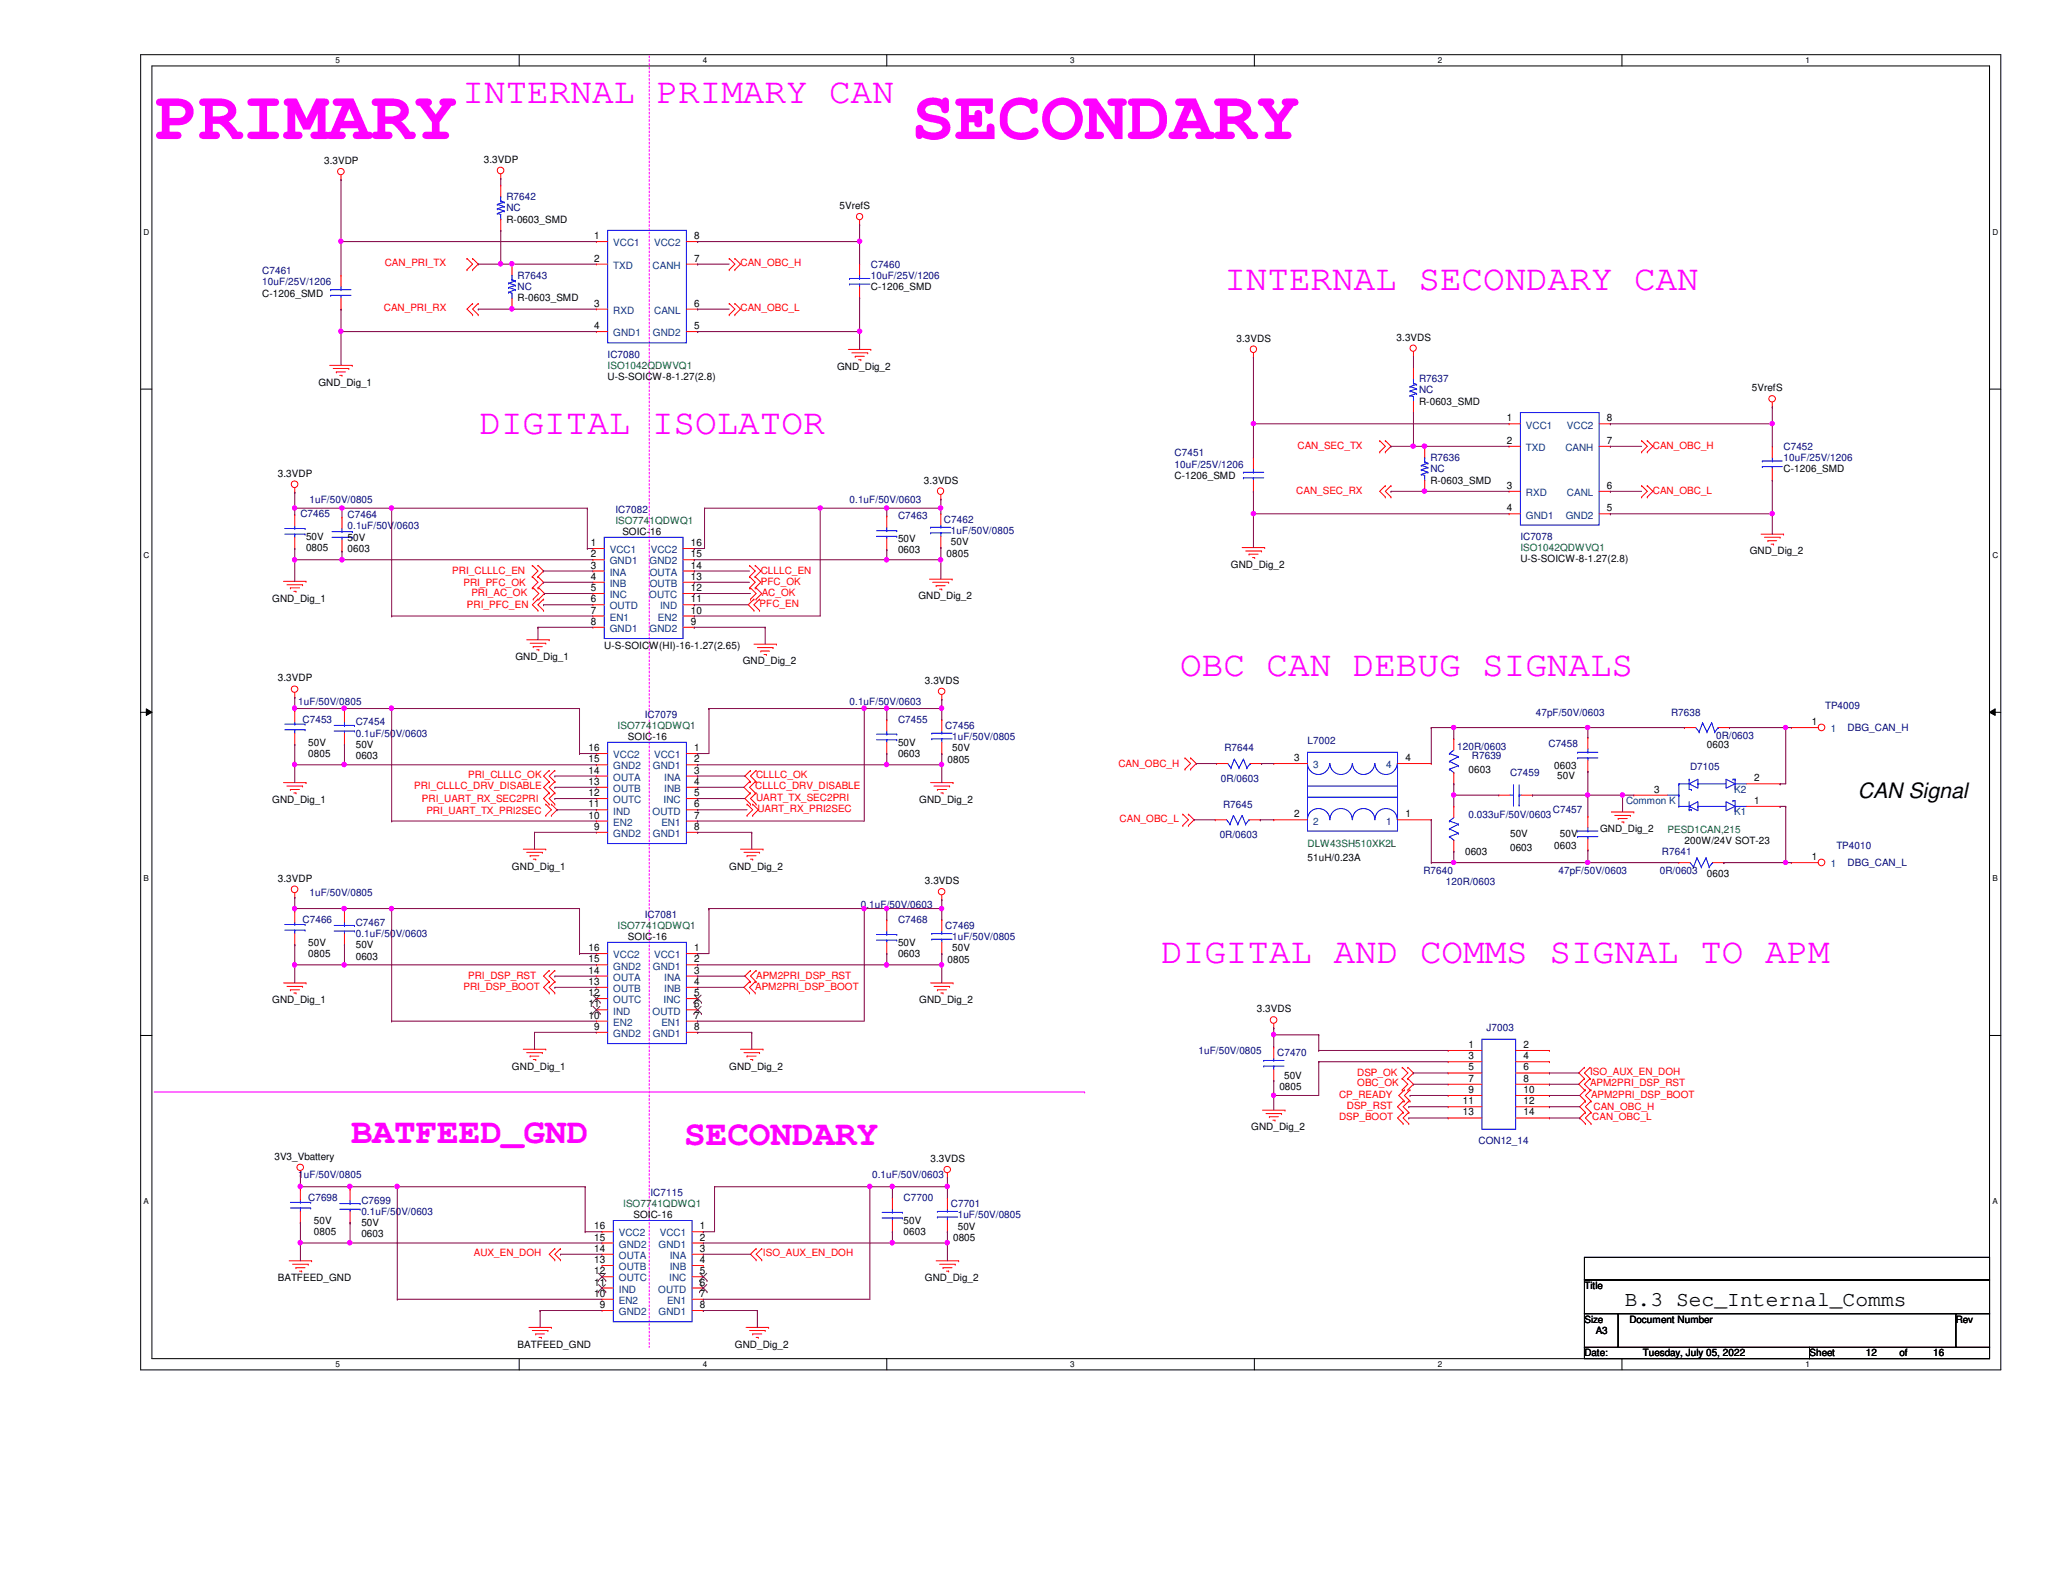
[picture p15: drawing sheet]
<svg xmlns="http://www.w3.org/2000/svg" width="279mm" height="216mm" viewBox="0 0 279 216" stroke-linecap="round" stroke-linejoin="round" font-family="sans-serif">
<defs><g id="words">
<g font-size="9.7" fill="#f0f">
<text x="21" y="18.8">PRIMARY</text>
<text x="123.4" y="18.8">SECONDARY</text>
</g>
<g font-size="4.9" fill="#f0f">
<text x="62.7" y="14">INTERNAL PRIMARY CAN</text>
<text x="165.8" y="39.3">INTERNAL SECONDARY CAN</text>
<text x="64.9" y="58.8">DIGITAL ISOLATOR</text>
<text x="159.9" y="91.6">OBC CAN DEBUG SIGNALS</text>
<text x="157.3" y="130.4">DIGITAL AND COMMS SIGNAL TO APM</text>
<text x="47.5" y="154.8">BATFEED_GND</text>
<text x="92.7" y="155.1">SECONDARY</text>
</g>
<g font-size="2.9">
<text x="251.6" y="108">CAN Signal</text>
<text x="220" y="176.9">B.3 Sec_Internal_Comms</text>
</g>
<g font-size="1.4">
<text x="43.9" y="22.2">3.3VDP</text>
<text x="65.5" y="22.1">3.3VDP</text>
<text x="113.7" y="28.3">5VrefS</text>
<text x="68.6" y="30.1">R-0603_SMD</text>
<text x="80.5" y="32.4">1</text>
<text x="80.5" y="35.4">2</text>
<text x="94" y="32.4">8</text>
<text x="94" y="35.4">7</text>
<text x="35.5" y="40.2">C-1206_SMD</text>
<text x="70.1" y="40.8">R-0603_SMD</text>
<text x="80.5" y="41.5">3</text>
<text x="94" y="41.5">6</text>
<text x="117.9" y="39.3">C-1206_SMD</text>
<text x="80.5" y="44.6">4</text>
<text x="94" y="44.6">5</text>
<text x="167.5" y="46.3">3.3VDS</text>
<text x="189.1" y="46.1">3.3VDS</text>
<text x="43.1" y="52.2">GND_Dig_1</text>
<text x="82.3" y="51.5">U-S-SOICW-8-1.27(2.8)</text>
<text x="113.4" y="50.1">GND_Dig_2</text>
<text x="237.3" y="53">5VrefS</text>
<text x="192.2" y="54.8">R-0603_SMD</text>
<text x="204.1" y="57.1">1</text>
<text x="217.6" y="57.1">8</text>
<text x="37.6" y="64.6">3.3VDP</text>
<text x="125.1" y="65.5">3.3VDS</text>
<text x="159.1" y="64.9">C-1206_SMD</text>
<text x="193.7" y="65.5">R-0603_SMD</text>
<text x="204.1" y="60.1">2</text>
<text x="217.6" y="60.1">7</text>
<text x="241.6" y="64">C-1206_SMD</text>
<text x="204.1" y="66.2">3</text>
<text x="204.1" y="69.3">4</text>
<text x="217.6" y="66.2">6</text>
<text x="217.6" y="69.3">5</text>
<text x="41.4" y="73.1">50V</text>
<text x="41.4" y="74.6">0805</text>
<text x="47.1" y="73.2">50V</text>
<text x="47.1" y="74.8">0603</text>
<text x="80" y="75.5">2</text>
<text x="80" y="77">3</text>
<text x="80" y="74">1</text>
<text x="84.3" y="72.5">SOIC-16</text>
<text x="93.6" y="74">16</text>
<text x="93.6" y="75.5">15</text>
<text x="93.6" y="77">14</text>
<text x="121.6" y="73.4">50V</text>
<text x="121.6" y="74.9">0603</text>
<text x="128.2" y="75.4">0805</text>
<text x="128.8" y="73.9">50V</text>
<text x="166.7" y="76.9">GND_Dig_2</text>
<text x="205.9" y="76.2">U-S-SOICW-8-1.27(2.8)</text>
<text x="237" y="75.1">GND_Dig_2</text>
<text x="36.9" y="81.5">GND_Dig_1</text>
<text x="80" y="78.5">4</text>
<text x="80" y="80.1">5</text>
<text x="80" y="81.6">6</text>
<text x="80" y="83.1">7</text>
<text x="93.6" y="78.5">13</text>
<text x="93.6" y="80.1">12</text>
<text x="93.6" y="81.6">11</text>
<text x="93.6" y="83.1">10</text>
<text x="124.4" y="81.2">GND_Dig_2</text>
<text x="69.8" y="89.4">GND_Dig_1</text>
<text x="80" y="84.6">8</text>
<text x="81.8" y="87.9">U-S-SOICW(HI)-16-1.27(2.65)</text>
<text x="93.6" y="84.6">9</text>
<text x="37.6" y="92.3">3.3VDP</text>
<text x="100.6" y="90">GND_Dig_2</text>
<text x="125.3" y="92.6">3.3VDS</text>
<text x="41.7" y="101">50V</text>
<text x="48.2" y="101.3">50V</text>
<text x="79.7" y="101.7">16</text>
<text x="85" y="100.2">SOIC-16</text>
<text x="94" y="101.7">1</text>
<text x="121.6" y="101">50V</text>
<text x="128.9" y="101.8">50V</text>
<text x="231.2" y="101.3">0603</text>
<text x="245.4" y="98.2">1</text>
<text x="41.7" y="102.5">0805</text>
<text x="48.2" y="102.8">0603</text>
<text x="79.7" y="103.3">15</text>
<text x="79.7" y="104.8">14</text>
<text x="79.7" y="106.3">13</text>
<text x="79.7" y="107.8">12</text>
<text x="94" y="103.3">2</text>
<text x="94" y="104.8">3</text>
<text x="94" y="106.3">4</text>
<text x="94" y="107.8">5</text>
<text x="121.6" y="102.5">0603</text>
<text x="128.3" y="103.3">0805</text>
<text x="175.3" y="103.1">3</text>
<text x="190.3" y="103.1">4</text>
<text x="198.9" y="104.6">0603</text>
<text x="210.5" y="104.2">0603</text>
<text x="210.9" y="105.6">50V</text>
<text x="224" y="107.4">3</text>
<text x="237.6" y="105.8">2</text>
<text x="36.9" y="108.8">GND_Dig_1</text>
<text x="79.7" y="109.3">11</text>
<text x="79.7" y="110.9">10</text>
<text x="80.5" y="112.4">9</text>
<text x="94" y="109.3">6</text>
<text x="94" y="110.9">7</text>
<text x="94" y="112.4">8</text>
<text x="124.5" y="108.8">GND_Dig_2</text>
<text x="175.3" y="110.7">2</text>
<text x="190.3" y="110.7">1</text>
<text x="204.5" y="113.3">50V</text>
<text x="211.2" y="113.3">50V</text>
<text x="216.7" y="112.7">GND_Dig_2</text>
<text x="237.6" y="108.9">1</text>
<text x="37.6" y="119.4">3.3VDP</text>
<text x="69.3" y="117.8">GND_Dig_1</text>
<text x="98.8" y="117.8">GND_Dig_2</text>
<text x="125.3" y="119.7">3.3VDS</text>
<text x="177.1" y="116.7">51uH/0.23A</text>
<text x="198.4" y="115.8">0603</text>
<text x="204.5" y="115.3">0603</text>
<text x="210.5" y="115">0603</text>
<text x="228.1" y="114.3">200W/24V SOT-23</text>
<text x="231.2" y="118.8">0603</text>
<text x="245.4" y="116.5">1</text>
<text x="41.7" y="128.1">50V</text>
<text x="41.7" y="129.6">0805</text>
<text x="48.2" y="128.4">50V</text>
<text x="48.2" y="130">0603</text>
<text x="79.7" y="128.8">16</text>
<text x="79.7" y="130.3">15</text>
<text x="79.7" y="131.9">14</text>
<text x="85" y="127.3">SOIC-16</text>
<text x="94" y="130.3">2</text>
<text x="94" y="131.9">3</text>
<text x="94" y="128.8">1</text>
<text x="121.6" y="128.1">50V</text>
<text x="121.6" y="129.6">0603</text>
<text x="128.3" y="130.4">0805</text>
<text x="128.9" y="128.9">50V</text>
<text x="36.9" y="135.9">GND_Dig_1</text>
<text x="79.7" y="133.4">13</text>
<text x="79.7" y="134.9">12</text>
<text x="79.7" y="136.4">11</text>
<text x="79.7" y="138">10</text>
<text x="94" y="133.4">4</text>
<text x="94" y="134.9">5</text>
<text x="94" y="136.4">6</text>
<text x="94" y="138">7</text>
<text x="124.5" y="135.9">GND_Dig_2</text>
<text x="170.2" y="137.1">3.3VDS</text>
<text x="80.5" y="139.5">9</text>
<text x="94" y="139.5">8</text>
<text x="198.9" y="141.9">1</text>
<text x="198.9" y="143.5">3</text>
<text x="206.3" y="141.9">2</text>
<text x="206.3" y="143.5">4</text>
<text x="69.3" y="144.9">GND_Dig_1</text>
<text x="98.8" y="144.9">GND_Dig_2</text>
<text x="173.3" y="147.6">0805</text>
<text x="173.9" y="146.1">50V</text>
<text x="198.1" y="149.6">11</text>
<text x="198.9" y="145">5</text>
<text x="198.9" y="146.5">7</text>
<text x="198.9" y="148">9</text>
<text x="206.3" y="145">6</text>
<text x="206.3" y="146.5">8</text>
<text x="206.3" y="148">10</text>
<text x="206.3" y="149.6">12</text>
<text x="169.5" y="153.1">GND_Dig_2</text>
<text x="198.1" y="151.1">13</text>
<text x="206.3" y="151.1">14</text>
<text x="37.2" y="157.1">3V3_Vbattery</text>
<text x="126" y="157.4">3.3VDS</text>
<text x="42.5" y="165.8">50V</text>
<text x="42.5" y="167.3">0805</text>
<text x="48.9" y="166.1">50V</text>
<text x="48.9" y="167.6">0603</text>
<text x="80.5" y="166.5">16</text>
<text x="85.8" y="165">SOIC-16</text>
<text x="94.8" y="166.5">1</text>
<text x="122.4" y="165.8">50V</text>
<text x="122.4" y="167.3">0603</text>
<text x="129.7" y="166.5">50V</text>
<text x="37.6" y="173.5">BATFEED_GND</text>
<text x="80.5" y="168">15</text>
<text x="80.5" y="169.5">14</text>
<text x="80.5" y="171.1">13</text>
<text x="80.5" y="172.6">12</text>
<text x="94.8" y="168">2</text>
<text x="94.8" y="169.5">3</text>
<text x="94.8" y="171.1">4</text>
<text x="94.8" y="172.6">5</text>
<text x="125.3" y="173.5">GND_Dig_2</text>
<text x="129.1" y="168.1">0805</text>
<text x="80.5" y="174.1">11</text>
<text x="80.5" y="175.6">10</text>
<text x="81.2" y="177.2">9</text>
<text x="94.8" y="174.1">6</text>
<text x="94.8" y="175.6">7</text>
<text x="94.8" y="177.2">8</text>
<text x="214.6" y="174.6">Title</text>
<text x="214.6" y="179.2">Size</text>
<text x="220.7" y="179.2">Document Number</text>
<text x="264.9" y="179.2">Rev</text>
<text x="70.1" y="182.5">BATFEED_GND</text>
<text x="99.5" y="182.5">GND_Dig_2</text>
<text x="214.6" y="183.7">Date:</text>
<text x="216.1" y="180.7">A3</text>
<text x="222.5" y="183.7">Tuesday, July 05, 2022</text>
<text x="245.1" y="183.7">Sheet</text>
<text x="252.7" y="183.7">12</text>
<text x="257.3" y="183.7">of</text>
<text x="261.8" y="183.7">16</text>
</g>
<g font-size="1.4" fill="#000080">
<text x="68.6" y="27.1">R7642</text>
<text x="68.6" y="28.6">NC</text>
<text x="35.5" y="37.1">C7461</text>
<text x="35.5" y="38.6">10uF/25V/1206</text>
<text x="70.1" y="37.8">R7643</text>
<text x="70.1" y="39.3">NC</text>
<text x="117.9" y="36.2">C7460</text>
<text x="117.9" y="37.8">10uF/25V/1206</text>
<text x="82.3" y="48.4">IC7080</text>
<text x="192.2" y="51.8">R7637</text>
<text x="192.2" y="53.3">NC</text>
<text x="159.1" y="61.8">C7451</text>
<text x="159.1" y="63.3">10uF/25V/1206</text>
<text x="193.7" y="62.4">R7636</text>
<text x="193.7" y="64">NC</text>
<text x="241.6" y="60.9">C7452</text>
<text x="241.6" y="62.4">10uF/25V/1206</text>
<text x="40.7" y="70.1">C7465</text>
<text x="41.9" y="68.1">1uF/50V/0805</text>
<text x="47.1" y="70.2">C7464</text>
<text x="47.1" y="71.7">0.1uF/50V/0603</text>
<text x="83.4" y="69.4">IC7082</text>
<text x="115.1" y="68.1">0.1uF/50V/0603</text>
<text x="121.6" y="70.4">C7463</text>
<text x="127.8" y="70.8">C7462</text>
<text x="128.8" y="72.3">1uF/50V/0805</text>
<text x="205.9" y="73.1">IC7078</text>
<text x="40.4" y="95.5">1uF/50V/0805</text>
<text x="115.1" y="95.5">0.1uF/50V/0603</text>
<text x="247.2" y="96">TP4009</text>
<text x="41" y="98">C7453</text>
<text x="48.2" y="98.3">C7454</text>
<text x="48.2" y="99.8">0.1uF/50V/0603</text>
<text x="87.3" y="97.2">IC7079</text>
<text x="121.6" y="98">C7455</text>
<text x="128" y="98.7">C7456</text>
<text x="128.9" y="100.2">1uF/50V/0805</text>
<text x="165.8" y="101.8">R7644</text>
<text x="177.1" y="100.8">L7002</text>
<text x="197.4" y="101.6">120R/0603</text>
<text x="208" y="97">47pF/50V/0603</text>
<text x="209.7" y="101.1">C7458</text>
<text x="226.3" y="97">R7638</text>
<text x="232.4" y="100.1">0R/0603</text>
<text x="250.2" y="99">DBG_CAN_H</text>
<text x="165.4" y="105.9">0R/0603</text>
<text x="199.3" y="102.8">R7639</text>
<text x="204.5" y="105.1">C7459</text>
<text x="228.9" y="104.4">D7105</text>
<text x="165.2" y="113.5">0R/0603</text>
<text x="165.7" y="109.4">R7645</text>
<text x="198.9" y="110.7">0.033uF/50V/0603</text>
<text x="210.3" y="110.2">C7457</text>
<text x="192.8" y="118.4">R7640</text>
<text x="195.8" y="119.9">120R/0603</text>
<text x="211.1" y="118.4">47pF/50V/0603</text>
<text x="224.8" y="118.4">0R/0603</text>
<text x="225.1" y="115.8">R7641</text>
<text x="248.7" y="115">TP4010</text>
<text x="250.2" y="117.3">DBG_CAN_L</text>
<text x="41" y="125.1">C7466</text>
<text x="41.9" y="121.4">1uF/50V/0805</text>
<text x="48.2" y="125.4">C7467</text>
<text x="87.3" y="124.3">IC7081</text>
<text x="116.6" y="122.9">0.1uF/50V/0603</text>
<text x="121.6" y="125.1">C7468</text>
<text x="128" y="125.8">C7469</text>
<text x="48.2" y="126.9">0.1uF/50V/0603</text>
<text x="128.9" y="127.3">1uF/50V/0805</text>
<text x="162.3" y="142.7">1uF/50V/0805</text>
<text x="173" y="143">C7470</text>
<text x="201.3" y="139.7">J7003</text>
<text x="200.2" y="154.9">CON12_14</text>
<text x="40.4" y="159.5">1uF/50V/0805</text>
<text x="88.1" y="162">IC7115</text>
<text x="118.1" y="159.5">0.1uF/50V/0603</text>
<text x="41.7" y="162.7">C7698</text>
<text x="48.9" y="163">C7699</text>
<text x="48.9" y="164.5">0.1uF/50V/0603</text>
<text x="122.4" y="162.7">C7700</text>
<text x="128.8" y="163.5">C7701</text>
<text x="129.7" y="165">1uF/50V/0805</text>
</g>
<g font-size="1.4" fill="#004080">
<text x="83.1" y="33.4">VCC1</text>
<text x="88.6" y="33.4">VCC2</text>
<text x="83.1" y="36.4">TXD</text>
<text x="88.4" y="36.4">CANH</text>
<text x="83.1" y="42.5">RXD</text>
<text x="83.1" y="45.6">GND1</text>
<text x="88.4" y="45.6">GND2</text>
<text x="88.6" y="42.5">CANL</text>
<text x="206.7" y="58">VCC1</text>
<text x="212.2" y="58">VCC2</text>
<text x="206.7" y="61.1">TXD</text>
<text x="212" y="61.1">CANH</text>
<text x="206.7" y="67.2">RXD</text>
<text x="206.7" y="70.2">GND1</text>
<text x="212" y="70.2">GND2</text>
<text x="212.2" y="67.2">CANL</text>
<text x="82.6" y="76.5">GND1</text>
<text x="82.6" y="78">INA</text>
<text x="82.6" y="74.9">VCC1</text>
<text x="88" y="76.5">GND2</text>
<text x="88" y="78">OUTA</text>
<text x="88.1" y="74.9">VCC2</text>
<text x="82.6" y="79.5">INB</text>
<text x="82.6" y="81">INC</text>
<text x="82.6" y="82.5">OUTD</text>
<text x="87.9" y="81">OUTC</text>
<text x="88" y="79.5">OUTB</text>
<text x="89.4" y="82.5">IND</text>
<text x="82.6" y="84.1">EN1</text>
<text x="82.6" y="85.6">GND1</text>
<text x="88" y="85.6">GND2</text>
<text x="89.1" y="84.1">EN2</text>
<text x="247.9" y="99.2">1</text>
<text x="83.1" y="102.7">VCC2</text>
<text x="83.1" y="104.2">GND2</text>
<text x="83.1" y="105.7">OUTA</text>
<text x="83.1" y="107.3">OUTB</text>
<text x="88.4" y="104.2">GND1</text>
<text x="88.6" y="102.7">VCC1</text>
<text x="90" y="105.7">INA</text>
<text x="90" y="107.3">INB</text>
<text x="177.8" y="104.1">3</text>
<text x="187.7" y="104.1">4</text>
<text x="234.9" y="107.4">K2</text>
<text x="83.1" y="108.8">OUTC</text>
<text x="83.1" y="110.3">IND</text>
<text x="83.1" y="111.8">EN2</text>
<text x="83.1" y="113.4">GND2</text>
<text x="88.4" y="110.3">OUTD</text>
<text x="88.4" y="113.4">GND1</text>
<text x="89.6" y="111.8">EN1</text>
<text x="89.9" y="108.8">INC</text>
<text x="177.8" y="111.7">2</text>
<text x="187.7" y="111.7">1</text>
<text x="220.2" y="108.9">Common K</text>
<text x="234.9" y="110.4">K1</text>
<text x="247.9" y="117.5">1</text>
<text x="83.1" y="129.8">VCC2</text>
<text x="83.1" y="131.3">GND2</text>
<text x="88.4" y="131.3">GND1</text>
<text x="88.6" y="129.8">VCC1</text>
<text x="83.1" y="132.8">OUTA</text>
<text x="83.1" y="134.4">OUTB</text>
<text x="83.1" y="135.9">OUTC</text>
<text x="83.1" y="137.4">IND</text>
<text x="88.4" y="137.4">OUTD</text>
<text x="89.9" y="135.9">INC</text>
<text x="90" y="132.8">INA</text>
<text x="90" y="134.4">INB</text>
<text x="83.1" y="138.9">EN2</text>
<text x="83.1" y="140.5">GND2</text>
<text x="88.4" y="140.5">GND1</text>
<text x="89.6" y="138.9">EN1</text>
<text x="83.8" y="167.5">VCC2</text>
<text x="89.4" y="167.5">VCC1</text>
<text x="83.8" y="169">GND2</text>
<text x="83.8" y="170.5">OUTA</text>
<text x="83.8" y="172">OUTB</text>
<text x="83.8" y="173.6">OUTC</text>
<text x="89.2" y="169">GND1</text>
<text x="90.6" y="173.6">INC</text>
<text x="90.7" y="170.5">INA</text>
<text x="90.7" y="172">INB</text>
<text x="83.8" y="175.1">IND</text>
<text x="83.8" y="176.6">EN2</text>
<text x="83.8" y="178.1">GND2</text>
<text x="89.2" y="175.1">OUTD</text>
<text x="89.2" y="178.1">GND1</text>
<text x="90.3" y="176.6">EN1</text>
</g>
<g font-size="1.4" fill="#f00">
<text x="52.1" y="36.1">CAN_PRI_TX</text>
<text x="100.3" y="36.1">CAN_OBC_H</text>
<text x="52" y="42.2">CAN_PRI_RX</text>
<text x="100.3" y="42.2">CAN_OBC_L</text>
<text x="175.7" y="60.7">CAN_SEC_TX</text>
<text x="223.9" y="60.7">CAN_OBC_H</text>
<text x="175.6" y="66.8">CAN_SEC_RX</text>
<text x="223.9" y="66.8">CAN_OBC_L</text>
<text x="61.3" y="77.7">PRI_CLLLC_EN</text>
<text x="103" y="77.7">CLLLC_EN</text>
<text x="62.8" y="79.3">PRI_PFC_OK</text>
<text x="63.2" y="82.4">PRI_PFC_EN</text>
<text x="63.8" y="80.7">PRI_AC_OK</text>
<text x="102.9" y="82.3">PFC_EN</text>
<text x="103" y="79.2">PFC_OK</text>
<text x="103.2" y="80.7">AC_OK</text>
<text x="56.1" y="106.9">PRI_CLLLC_DRV_DISABLE</text>
<text x="63.4" y="105.4">PRI_CLLLC_OK</text>
<text x="102.3" y="106.9">CLLLC_DRV_DISABLE</text>
<text x="102.4" y="105.4">CLLLC_OK</text>
<text x="151.5" y="103.9">CAN_OBC_H</text>
<text x="57.1" y="108.6">PRI_UART_RX_SEC2PRI</text>
<text x="57.7" y="110.3">PRI_UART_TX_PRI2SEC</text>
<text x="102.4" y="108.5">UART_TX_SEC2PRI</text>
<text x="102.6" y="110">UART_RX_PRI2SEC</text>
<text x="151.6" y="111.3">CAN_OBC_L</text>
<text x="62.8" y="134.1">PRI_DSP_BOOT</text>
<text x="63.4" y="132.5">PRI_DSP_RST</text>
<text x="102.3" y="134.1">APM2PRI_DSP_BOOT</text>
<text x="102.4" y="132.5">APM2PRI_DSP_RST</text>
<text x="181.4" y="148.7">CP_READY</text>
<text x="183.8" y="145.8">DSP_OK</text>
<text x="183.8" y="147.2">OBC_OK</text>
<text x="215.3" y="147.2">APM2PRI_DSP_RST</text>
<text x="215.3" y="145.6">ISO_AUX_EN_DOH</text>
<text x="215.5" y="148.7">APM2PRI_DSP_BOOT</text>
<text x="181.4" y="151.7">DSP_BOOT</text>
<text x="182.4" y="150.2">DSP_RST</text>
<text x="215.6" y="151.7">CAN_OBC_L</text>
<text x="215.8" y="150.4">CAN_OBC_H</text>
<text x="64.2" y="170.2">AUX_EN_DOH</text>
<text x="103.3" y="170.2">ISO_AUX_EN_DOH</text>
</g>
<g font-size="1.4" fill="#008000">
<text x="82.3" y="50">ISO1042QDWVQ1</text>
<text x="83.4" y="71">ISO7741QDWQ1</text>
<text x="205.9" y="74.6">ISO1042QDWVQ1</text>
<text x="83.7" y="98.7">ISO7741QDWQ1</text>
<text x="225.8" y="112.9">PESD1CAN,215</text>
<text x="177.1" y="114.7">DLW43SH510XK2L</text>
<text x="83.7" y="125.8">ISO7741QDWQ1</text>
<text x="84.4" y="163.5">ISO7741QDWQ1</text>
</g>
<g font-size="1.1">
<text x="45.4" y="8.6">5</text>
<text x="95.2" y="8.6">4</text>
<text x="144.9" y="8.6">3</text>
<text x="194.7" y="8.6">2</text>
<text x="244.5" y="8.6">1</text>
<text x="19.4" y="31.8">D</text>
<text x="269.8" y="31.8">D</text>
<text x="19.4" y="75.6">C</text>
<text x="269.8" y="75.6">C</text>
<text x="19.4" y="119.3">B</text>
<text x="269.8" y="119.3">B</text>
<text x="19.4" y="163.1">A</text>
<text x="269.8" y="163.1">A</text>
<text x="45.4" y="185.2">5</text>
<text x="95.2" y="185.2">4</text>
<text x="144.9" y="185.2">3</text>
<text x="194.7" y="185.2">2</text>
<text x="244.5" y="185.2">1</text>
</g>
</g></defs>
<path d="M19.1 7.4h251.9v178.1h-251.9zM20.6 8.9h248.9v175.1h-248.9z" fill="none" stroke="#000" stroke-width=".14"/>
<g fill="#fff">
<path d="M45.4 7.6h.6v1.2h-.6z"/>
<path d="M45.4 184.2h.6v1.2h-.6z"/>
</g>
<path d="M70.3 7.4v1.5M70.3 184v1.5" fill="none" stroke="#000" stroke-width=".14"/>
<g fill="#fff">
<path d="M95.2 7.6h.6v1.2h-.6z"/>
<path d="M95.2 184.2h.6v1.2h-.6z"/>
</g>
<path d="M120.1 7.4v1.5M120.1 184v1.5" fill="none" stroke="#000" stroke-width=".14"/>
<g fill="#fff">
<path d="M144.9 7.6h.6v1.2h-.6z"/>
<path d="M144.9 184.2h.6v1.2h-.6z"/>
</g>
<path d="M169.9 7.4v1.5M169.9 184v1.5" fill="none" stroke="#000" stroke-width=".14"/>
<g fill="#fff">
<path d="M194.7 7.6h.6v1.2h-.6z"/>
<path d="M194.7 184.2h.6v1.2h-.6z"/>
</g>
<path d="M219.7 7.4v1.5M219.7 184v1.5" fill="none" stroke="#000" stroke-width=".14"/>
<g fill="#fff">
<path d="M244.5 7.6h.6v1.2h-.6z"/>
<path d="M244.5 184.2h.6v1.2h-.6z"/>
<path d="M19.4 30.8h.8v1.2h-.8z"/>
<path d="M269.8 30.8h.8v1.2h-.8z"/>
<path d="M19.4 74.6h.8v1.2h-.8z"/>
<path d="M269.8 74.6h.8v1.2h-.8z"/>
</g>
<path d="M19.1 52.7h1.5M269.5 52.7h1.5" fill="none" stroke="#000" stroke-width=".14"/>
<g fill="#fff">
<path d="M19.4 118.4h.8v1.1h-.8z"/>
<path d="M269.8 118.4h.8v1.1h-.8z"/>
</g>
<path d="M19.1 96.5h1.5M19.8 96l.8 .5-.8 .4zM269.5 96.5l.7-.5v.9zM269.5 96.5h1.5" fill="none" stroke="#000" stroke-width=".14"/>
<path d="M19.8 96l.8 .5-.8 .4zM269.5 96.5l.7-.5v.9z" fill="#000"/>
<g fill="#fff">
<path d="M19.4 162.1h.8v1.2h-.8z"/>
<path d="M269.8 162.1h.8v1.2h-.8z"/>
</g>
<path d="M19.1 140.2h1.5M269.5 140.2h1.5M214.6 170.3h54.9v3.1h-54.9zM214.6 173.4h54.9v4.5h-54.9zM214.6 177.9h4.6v4.6h-4.6zM219.2 177.9h45.7v4.6h-45.7zM264.9 177.9h4.6v4.6h-4.6zM214.6 182.5h30.5v1.5h-30.5zM245.1 182.5h24.4v1.5h-24.4z" fill="none" stroke="#000" stroke-width=".14"/>
<path d="M87.9 7.6v174.8M87.9 182.4h.1" fill="none" stroke="#f0f" stroke-width=".14" stroke-dasharray=".3 .3"/>
<path d="M20.9 147.9h126M146.9 147.9h.1" fill="none" stroke="#f0f" stroke-width=".14"/>
<g fill="none" stroke="#f00" stroke-width=".14">
<path d="M46.2 24.3h.1M46.2 37.3h.1M46.2 23.7v.6M46.2 37.3v1.5M63.2 36.5h.1M63.2 35h.1M63.2 35l.8 .8-.8 .7M64 35h.1M64 36.5h.1M64 35l.8 .8-.8 .7M67.8 24.2h.1M67.8 23.6v.6"/>
<path d="M98.8 36.5h.1M98.8 35h.1M98.8 35l.7 .8-.7 .7M99.5 36.5h.1M99.5 35h.1M99.5 35l.8 .8-.8 .7M116.4 30.4h.1M116.4 35.8h.1M116.4 29.8v.6M116.4 35.8v1.5M116.4 38.8v1.5M44.7 49.5h3"/>
<path d="M45.1 49.9h2.1M45.6 50.4h.1M45.6 50.4h1.2M46 50.8h.3M46.2 41.9h.1M46.2 40.3v1.6M46.3 50.8h.1M47.2 49.9h.1M47.7 49.5h.1M64 42.6h.1M64 41.1h.1M64 41.1l-.8 .8 .8 .7"/>
<path d="M64.8 42.6h.1M64.8 41.1h.1M64.8 41.1l-.8 .8 .8 .7M98.8 42.6h.1M98.8 41.1h.1M98.8 41.1l.7 .8-.7 .7M99.5 42.6h.1M99.5 41.1h.1M99.5 41.1l.8 .8-.8 .7M114.9 47.3h3M115.4 47.8h2.1M115.8 48.3h.1"/>
<path d="M115.8 48.3h1.3M116.3 48.7h.3M116.4 40.3h.1M116.6 48.7h.1M117.5 47.8h.1M117.9 47.3h.1M169.8 48.4h.1M169.8 47.8v.6M186.9 59.7h.1M186.9 59.7l.7 .8-.7 .7M187.6 59.7h.1M187.6 59.7l.8 .8-.8 .7"/>
<path d="M191.4 48.3h.1M191.4 47.6v.7M222.3 59.7h.1M222.3 59.7l.8 .8-.8 .7M223.1 59.7h.1M223.1 59.7l.8 .8-.8 .7M240 55.1h.1M240 54.5v.6M38.4 78.7h3M38.9 79.2h2.1M39.3 79.6h.1M39.3 79.6h1.3"/>
<path d="M39.9 66.7h.1M39.9 66.1v.6M41 79.2h.1M41.4 78.7h.1M72.1 78.1h.1M72.1 76.6h.1M72.1 79.6h.1M72.1 76.6l.8 .7-.8 .8M72.1 78.1l.8 .8-.8 .7M72.2 79.6h.1M72.2 79.6l.8 .8-.8 .8M72.9 76.6h.1"/>
<path d="M72.9 78.1h.1M72.9 79.6h.1M72.9 76.6l.7 .7-.7 .8M72.9 78.1l.7 .8-.7 .7M73 79.6h.1M73 79.6l.7 .8-.7 .8M101.5 78.1h.1M101.5 76.6h.1M101.5 79.6h.1M101.5 76.6l.8 .7-.8 .8M101.5 78.1l.8 .8-.8 .7M101.6 79.6h.1"/>
<path d="M101.6 79.6l.8 .8-.8 .8M102.3 78.1h.1M102.3 76.6h.1M102.3 79.6h.1M102.3 76.6l.7 .7-.7 .8M102.3 78.1l.7 .8-.7 .7M102.4 79.6h.1M102.4 79.6l.8 .8-.8 .8M120.1 74.5h.1M120.1 69.9h.1M120.1 69.9v1.5M120.1 72.9v1.6"/>
<path d="M125.9 78.4h3M126.3 78.9h2.2M126.8 79.3h.1M126.8 79.3h1.2M127.3 79.8h.3M127.4 67.6h.1M127.4 67v.6M127.6 79.8h.1M128.5 78.9h.1M128.9 78.4h.1M168.2 74.2h3.1M168.7 74.6h2.2"/>
<path d="M169.2 75.1h.1M169.2 75.1h1.2M169.6 75.5h.3M169.8 66.5h.1M169.8 62h.1M169.8 62v1.5M169.8 65v1.5M169.9 75.5h.1M170.9 74.6h.1M171.3 74.2h.1M186.9 61.2h.1M187.6 61.2h.1"/>
<path d="M187.6 67.3h.1M187.6 65.8h.1M187.6 65.8l-.7 .7 .7 .8M188.4 67.3h.1M188.4 65.8h.1M188.4 65.8l-.8 .7 .8 .8M222.3 61.2h.1M222.3 67.3h.1M222.3 65.8h.1M222.3 65.8l.8 .7-.8 .8M223.1 61.2h.1M223.1 67.3h.1"/>
<path d="M223.1 65.8h.1M223.1 65.8l.8 .7-.8 .8M238.5 72.3h3.1M239 72.8h2.1M239.4 73.2h.1M239.4 73.2h1.2M239.9 73.7h.3M240 65h.1M240 60.5h.1M240 60.5v1.5M240 63.5v1.5M240.2 73.7h.1"/>
<path d="M241.1 72.8h.1M241.6 72.3h.1M39.8 80.1h.3M39.9 94.4h.1M39.9 93.8v.6M40.1 80.1h.1M46.7 96.3h.1M46.7 96.3v1.5M46.7 99.3v1.5M71.3 86.7h3.1M71.8 87.1h2.1M72.2 87.6h.1"/>
<path d="M72.2 81.2h.1M72.2 87.6h1.2M72.7 88h.3M72.9 82.7h.1M72.9 81.2h.1M72.9 81.2l-.8 .7 .8 .8M73 88h.1M73 81.2h.1M73.6 82.7h.1M73.6 81.2h.1M73.6 81.2l-.7 .7 .7 .8M73.9 87.1h.1"/>
<path d="M74.4 86.7h.1M101.6 81.2h.1M102.1 81.2h.1M102.1 82.7h.1M102.1 87.2h3.1M102.1 81.2l-.8 .7 .8 .8M102.4 81.2h.1M102.6 87.7h2.1M102.9 82.7h.1M102.9 81.2h.1M102.9 81.2l-.8 .7 .8 .8M103 88.2h.1"/>
<path d="M103 88.2h1.2M103.5 88.6h.3M103.8 88.6h.1M104.7 87.7h.1M105.2 87.2h.1M127.6 94.7h.1M127.6 97.5h.1M127.6 94.1v.6M127.6 97.5v1.5M38.4 106h3M38.9 106.5h2.1M39.3 106.9h.1"/>
<path d="M39.3 106.9h1.3M39.8 107.4h.3M40.1 107.4h.1M41 106.5h.1M41.4 106h.1M46.7 100.8h.1M70.9 115h3M71.3 115.4h2.1M71.8 115.9h.1M71.8 115.9h1.2M72.2 116.4h.4M72.6 116.4h.1"/>
<path d="M73.4 115.4h.1M73.9 115h.1M73.9 110.4h.1M73.9 108.9h.1M73.9 108.9l.8 .8-.8 .7M74.4 104.4h.1M74.4 105.9h.1M74.4 107.4h.1M74.4 108.9h.1M74.4 104.4l-.8 .7 .8 .8M74.4 105.9l-.8 .7 .8 .8M74.4 107.4l-.8 .8 .8 .7"/>
<path d="M74.7 108.9h.1M74.7 110.4h.1M74.7 108.9l.7 .8-.7 .7M75.1 104.4h.1M75.1 105.9h.1M75.1 107.4h.1M75.1 108.9h.1M75.1 104.4l-.7 .7 .7 .8M75.1 105.9l-.7 .7 .7 .8M75.1 107.4l-.7 .8 .7 .7M100.3 115h3M100.8 115.4h2.1"/>
<path d="M101.2 115.9h.1M101.2 110.4h.1M101.2 108.9h.1M101.2 115.9h1.2M101.2 108.9l.7 .8-.7 .7M101.5 105.9h.1M101.5 107.4h.1M101.5 105.9l-.7 .7 .7 .8M101.6 104.4h.1M101.6 105.9h.1M101.6 107.4h.1M101.6 108.9h.1"/>
<path d="M101.6 116.4h.3M101.6 104.4l-.7 .7 .7 .8M101.6 107.4l-.7 .8 .7 .7M101.9 116.4h.1M101.9 110.4h.1M101.9 108.9h.1M101.9 108.9l.8 .8-.8 .7M102.3 107.4h.1M102.3 105.9h.1M102.3 105.9l-.8 .7 .8 .8M102.4 105.9h.1M102.4 104.4h.1"/>
<path d="M102.4 108.9h.1M102.4 107.4h.1M102.4 104.4l-.8 .7 .8 .8M102.4 107.4l-.8 .8 .8 .7M102.9 115.4h.1M103.3 115h.1M126 106h3.1M126.5 106.5h2.1M127 106.9h.1M127 106.9h1.2M127.4 107.4h.3M127.6 102.1h.1"/>
<path d="M127.6 100.5v1.6M127.7 107.4h.1M128.6 106.5h.1M129.1 106h.1M160.2 111.8h.1M160.2 110.3h.1M160.2 110.3l.8 .7-.8 .8M160.5 104.2h.1M160.5 102.7h.1M160.5 102.7l.7 .7-.7 .8M161 110.3h.1M161 111.8h.1"/>
<path d="M161 110.3l.7 .7-.7 .8M161.2 102.7h.1M161.2 104.2h.1M161.2 102.7l.8 .7-.8 .8M172.5 111h.1M172.5 103.4h.1M172.5 111h4.6M172.5 103.4h4.6M189.3 111h4.5M189.3 103.4h4.5M193.8 111h.1M193.8 103.4h.1"/>
<path d="M196.9 100.1h.1M196.9 106.2h.1M196.9 100.1v1.5M196.9 104.6v1.6M218.2 110h3.1M218.7 110.4h2.1M219.2 110.9h.1M219.2 110.9h1.2M219.6 111.3h.3M219.9 111.3h.1M220.8 110.4h.1M221.3 110h.1"/>
<path d="M38.4 133.1h3M38.9 133.6h2.1M39.3 134.1h.1M39.3 134.1h1.3M39.8 134.5h.3M39.9 121.5h.1M39.9 123.4h.1M39.9 128h.1M39.9 120.9v.6M39.9 123.4v1.5M39.9 126.4v1.6M40.1 134.5h.1"/>
<path d="M41 133.6h.1M41.4 133.1h.1M74.4 131.4h.1M74.4 133h.1M74.4 134.5h.1M74.4 131.4l-.8 .8 .8 .8M74.4 133l-.8 .7 .8 .8M75.1 131.4h.1M75.1 133h.1M75.1 134.5h.1M75.1 131.4l-.7 .8 .7 .8M75.1 133l-.7 .7 .7 .8"/>
<path d="M101.5 133h.1M101.5 134.5h.1M101.5 133l-.7 .7 .7 .8M101.6 131.4h.1M101.6 133h.1M101.6 131.4l-.7 .8 .7 .8M102.3 134.5h.1M102.3 133h.1M102.3 133l-.8 .7 .8 .8M102.4 133h.1M102.4 131.4h.1M102.4 131.4l-.8 .8 .8 .8"/>
<path d="M126 133.1h3.1M126.5 133.6h2.1M127 134.1h.1M127 134.1h1.2M127.4 134.5h.3M127.6 121.9h.1M127.6 121.2v.7M127.7 134.5h.1M128.6 133.6h.1M129.1 133.1h.1M172.5 139.2h.1M172.5 138.6v.6"/>
<path d="M40.7 159.2h.1M40.7 158.6v.6M70.9 142.1h3M71.3 142.6h2.1M71.8 143h.1M71.8 143h1.2M72.2 143.5h.4M72.6 143.5h.1M73.4 142.6h.1M73.9 142.1h.1M100.3 142.1h3M100.8 142.6h2.1"/>
<path d="M101.2 143h.1M101.2 143h1.2M101.6 143.5h.3M101.9 143.5h.1M102.9 142.6h.1M103.3 142.1h.1M128.3 159.5h.1M128.3 158.9v.6M171 150.4h3M171.5 150.8h2.1M171.9 151.3h.1M171.9 151.3h1.2"/>
<path d="M172.4 151.7h.3M172.5 141.8h.1M172.5 146.4h.1M172.5 141.8v1.5M172.5 144.9v1.5M172.7 151.7h.1M173.6 150.8h.1M174 150.4h.1M189.9 146.1h.1M189.9 144.6h.1M189.9 147.6h.1M189.9 144.6l.8 .7-.8 .8"/>
<path d="M189.9 146.1l.8 .8-.8 .7M190 149.1h.1M190 150.7h.1M190 152.2h.1M190 149.1l-.7 .8 .7 .8M190 150.7l-.7 .7 .7 .8M190.2 147.6h.1M190.2 149.1h.1M190.2 147.6l-.8 .8 .8 .7M190.7 144.6h.1M190.7 146.1h.1M190.7 147.6h.1"/>
<path d="M190.7 144.6l.7 .7-.7 .8M190.7 146.1l.7 .8-.7 .7M190.8 149.1h.1M190.8 150.7h.1M190.8 152.2h.1M190.8 149.1l-.8 .8 .8 .8M190.8 150.7l-.8 .7 .8 .8M191 147.6h.1M191 149.1h.1M191 147.6l-.8 .8 .8 .7M214.6 146.1h.1M214.6 147.6h.1"/>
<path d="M214.6 144.6h.1M214.6 146.1l-.8 .8 .8 .7M214.6 144.6l-.8 .7 .8 .8M214.7 147.6h.1M214.7 149.1h.1M214.7 150.7h.1M214.7 152.2h.1M214.7 147.6l-.7 .8 .7 .7M214.7 149.1l-.7 .8 .7 .8M214.7 150.7l-.7 .7 .7 .8M215.3 147.6h.1M215.3 146.1h.1"/>
<path d="M215.3 144.6h.1M215.3 146.1l-.7 .8 .7 .7M215.3 144.6l-.7 .7 .7 .8M215.5 149.1h.1M215.5 147.6h.1M215.5 150.7h.1M215.5 152.2h.1M215.5 149.1l-.8 .8 .8 .8M215.5 147.6l-.8 .8 .8 .7M215.5 150.7l-.8 .7 .8 .8M39.2 170.8h3M39.6 171.2h2.1"/>
<path d="M40.1 171.7h.1M40.1 171.7h1.2M40.6 172.2h.3M40.9 172.2h.1M41.7 171.2h.1M42.2 170.8h.1M47.4 165.6h.1M47.4 161h.1M47.4 161v1.6M47.4 164.1v1.5M71.6 179.8h3.1M74.7 179.8h.1"/>
<path d="M75.1 169.1h.1M75.1 170.6h.1M75.1 169.1l-.7 .8 .7 .7M75.9 169.1h.1M75.9 170.6h.1M75.9 169.1l-.8 .8 .8 .7M101 179.8h3.1M102.4 169.1h.1M102.4 170.6h.1M102.4 169.1l-.8 .8 .8 .7M103.2 170.6h.1M103.2 169.1h.1"/>
<path d="M103.2 169.1l-.8 .8 .8 .7M104.1 179.8h.1M120.9 166.8h.1M120.9 162.3h.1M120.9 162.3v1.5M120.9 165.3v1.5M126.8 170.8h3M127.3 171.2h2.1M127.7 171.7h.1M127.7 171.7h1.2M128.2 172.2h.3M128.3 162.3h.1"/>
<path d="M128.3 166.8h.1M128.3 162.3v1.5M128.3 165.3v1.5M128.5 172.2h.1M129.4 171.2h.1M129.8 170.8h.1M72.1 180.2h2.1M72.6 180.7h.1M72.6 180.7h1.1M73 181.1h.3M73.3 181.1h.1M74.2 180.2h.1"/>
<path d="M101.5 180.2h2.1M101.9 180.7h.1M101.9 180.7h1.3M102.4 181.1h.3M102.7 181.1h.1M103.6 180.2h.1"/>
<circle cx="46.2" cy="23.2" r=".44"/>
<circle cx="67.8" cy="23.1" r=".45"/>
<circle cx="116.4" cy="29.3" r=".43"/>
<circle cx="169.7" cy="47.3" r=".44"/>
<circle cx="191.4" cy="47.2" r=".43"/>
<circle cx="240" cy="54" r=".44"/>
<circle cx="39.9" cy="65.6" r=".45"/>
<circle cx="127.4" cy="66.5" r=".44"/>
<circle cx="39.9" cy="93.3" r=".44"/>
<circle cx="127.5" cy="93.6" r=".44"/>
<circle cx="39.9" cy="120.5" r=".45"/>
<circle cx="127.5" cy="120.8" r=".44"/>
<circle cx="172.5" cy="138.1" r=".45"/>
<circle cx="40.7" cy="158.1" r=".44"/>
<circle cx="128.3" cy="158.4" r=".44"/>
</g>
<g fill="none" stroke="#00f" stroke-width=".14">
<path d="M44.8 39.2h.1M44.8 39.2h2.7M46.2 39.2h.1M46.2 38.8v.4M115.1 37.7h.1M115.1 38.5h.1M115.1 37.7h2.7M115.1 38.5h2.7M116.4 38.5h.1M116.4 37.7h.1M116.4 37.3v.4M116.4 38.5v.3"/>
<path d="M44.8 40h.1M44.8 40h2.7M46.2 40h.1M46.2 40v.3M118.7 71.9h2.8M118.7 72.6h2.8M120.1 72.6h.1M120.1 71.9h.1M120.1 71.4v.5M120.1 72.6v.3M121.5 71.9h.1M121.5 72.6h.1"/>
<path d="M168.4 64h.1M168.4 64.7h.1M168.4 64h2.8M168.4 64.7h2.8M169.8 64.7h.1M169.8 64h.1M169.8 63.5v.5M169.8 64.7v.3M238.7 62.4h.1M238.7 63.2h.1M238.7 62.4h2.7M238.7 63.2h2.7"/>
<path d="M240 63.2h.1M240 62.4h.1M240 62v.4M240 63.2v.3M45.3 98.3h2.7M45.3 99h2.7M46.7 99h.1M46.7 98.3h.1M46.7 97.8v.5M46.7 99v.3M48 98.3h.1M48 99h.1"/>
<path d="M126.2 99.3h.1M126.2 99.3h2.7M127.6 99.3h.1M127.6 99v.3M126.2 100.1h.1M126.2 100.1h2.7M127.6 100.1h.1M127.6 100.1v.4M177.1 101.9h12.2v10.7h-12.2zM177.1 111a1.5 1.5 0 0 1 1.5-1.5 1.5 1.5 0 0 1 1.5 1.5M177.1 103.4a1.5 1.5 0 0 0 1.5 1.5 1.5 1.5 0 0 0 1.5-1.5M177.1 108h.1"/>
<path d="M177.1 106.5h.1M177.1 108h12.2M177.1 106.5h12.2M180.1 111a1.5 1.5 0 0 1 1.5-1.5 1.5 1.5 0 0 1 1.5 1.5M180.1 103.4a1.5 1.5 0 0 0 1.5 1.5 1.5 1.5 0 0 0 1.5-1.5M183.2 111a1.5 1.5 0 0 1 1.5-1.5 1.5 1.5 0 0 1 1.5 1.5M183.2 103.4a1.5 1.5 0 0 0 1.5 1.5 1.5 1.5 0 0 0 1.5-1.5M186.2 111a1.5 1.5 0 0 1 1.5-1.5 1.5 1.5 0 0 1 1.5 1.5M186.2 103.4a1.5 1.5 0 0 0 1.5 1.5 1.5 1.5 0 0 0 1.5-1.5M196.3 102.1h.1M196.3 103.1h.1M196.3 104.2h.1"/>
<path d="M196.3 102.1l1.2 .4M196.3 103.1l1.2 .6M196.3 104.2l.6 .4M196.9 104.6h.1M196.9 101.6l-.6 .5M197.5 102.5h.1M197.5 103.7h.1M197.5 102.5l-1.2 .6M197.5 103.7l-1.2 .5M38.6 126h2.7M38.6 125.2h2.7M39.9 125.2h.1"/>
<path d="M39.9 126h.1M39.9 124.9v.3M39.9 126v.4M41.3 126h.1M41.3 125.2h.1M171.2 144.4h.1M171.2 143.6h.1M171.2 144.4h2.7M171.2 143.6h2.7M172.5 143.6h.1M172.5 144.4h.1M172.5 143.3v.3"/>
<path d="M172.5 144.4v.5M46 163h2.8M46 163.8h2.8M47.4 163.8h.1M47.4 163h.1M47.4 162.6v.4M47.4 163.8v.3M48.8 163h.1M48.8 163.8h.1M119.5 164.2h2.7M119.5 165h2.7M120.9 165h.1"/>
<path d="M120.9 164.2h.1M120.9 163.8v.4M120.9 165v.3M122.2 164.2h.1M122.2 165h.1M127 164.8h.1M127 164.1h.1M127 164.8h2.7M127 164.1h2.7M128.3 164.1h.1M128.3 164.8h.1M128.3 163.8v.3"/>
<path d="M128.3 164.8v.5"/>
</g>
<circle cx="246.7" cy="98.5" r=".45" fill="#fff"/>
<g fill="none" stroke="#f00" stroke-width=".14">
<path d="M39.9 96.3h.1M39.9 96.3v1.5M39.9 99.3v1.5M215.1 99.9h.1M215.1 99.9v1.5M228.1 98.6h.1M228.1 98.6h1.6M232.7 98.6h1.5M234.2 98.6h.1M242.6 98.6h.1M242.6 98.6h3.7M39.9 100.8h.1"/>
<path d="M164.6 111h.1M164.6 111h1.5M164.8 103.4h.1M164.8 103.4h1.5M169.2 111h1.5M169.3 103.4h1.6M170.7 111h.1M170.9 103.4h.1M215.1 104.5h.1M215.1 103v1.5M46.7 128h.1M46.7 123.4h.1"/>
<path d="M46.7 123.4v1.5M46.7 126.4v1.6M120.1 129.2h.1M120.1 124.6h.1M120.1 124.6v1.5M120.1 127.6v1.6"/>
<circle cx="246.7" cy="98.5" r=".45"/>
</g>
<g fill="none" stroke="#00f" stroke-width=".14">
<path d="M38.6 98.8h2.7M38.6 98.1h2.7M39.9 98.1h.1M39.9 98.8h.1M39.9 97.8v.3M39.9 98.8v.5M41.3 98.8h.1M41.3 98.1h.1M229.7 98.6l.4 .5M230.1 99.1h.1M230.6 97.9h.1M230.6 97.9l-.5 1.2"/>
<path d="M230.6 97.9l.6 1.2M231.2 99.1h.1M231.8 97.9h.1M231.8 97.9l-.6 1.2M231.8 97.9l.4 1.2M232.2 99.1h.1M232.7 98.6h.1M232.7 98.6l-.5 .5M166.1 111l.5 .6M166.3 103.4l.4 .6M166.6 111.6h.1M166.7 104h.1"/>
<path d="M167 110.4h.1M167 110.4l-.4 1.2M167 110.4l.6 1.2M167.2 102.8h.1M167.2 102.8l-.5 1.2M167.2 102.8l.6 1.2M167.6 111.6h.1M167.8 104h.1M168.2 110.4h.1M168.2 110.4l-.6 1.2M168.2 110.4l.5 1.2M168.4 102.8h.1"/>
<path d="M168.4 102.8l-.6 1.2M168.4 102.8l.5 1.2M168.7 111.6h.1M168.9 104h.1M169.2 111h.1M169.2 111l-.5 .6M169.3 103.4h.1M169.3 103.4l-.4 .6M213.7 101.9h.1M213.7 102.7h.1M213.7 101.9h2.7M213.7 102.7h2.7"/>
<path d="M215.1 102.7h.1M215.1 101.9h.1M215.1 101.4v.5M215.1 102.7v.3M45.3 125.3h2.7M45.3 126.1h2.7M46.7 126.1h.1M46.7 125.3h.1M46.7 124.9v.4M46.7 126.1v.3M48 125.3h.1M48 126.1h.1"/>
<path d="M118.7 126.6h2.8M118.7 127.3h2.8M120.1 127.3h.1M120.1 126.6h.1M120.1 126.1v.5M120.1 127.3v.3M121.5 126.6h.1M121.5 127.3h.1"/>
</g>
<circle cx="246.7" cy="116.8" r=".45" fill="#fff"/>
<g fill="none" stroke="#f00" stroke-width=".14">
<path d="M67.8 31.2h.1M67.8 25.1h.1M67.8 25.1v1.5M67.8 29.7v1.5M69.3 35.8h.1M69.3 35.8v1.5M80.8 32.7h.1M80.8 35.8h.1M80.8 32.7h1.5M80.8 35.8h1.5M93 32.7h1.5M93 35.8h1.5"/>
<path d="M94.5 32.7h.1M94.5 35.8h.1M69.3 41.9h.1M69.3 40.3v1.6M80.8 41.9h.1M80.8 44.9h.1M80.8 41.9h1.5M80.8 44.9h1.5M93 41.9h1.5M93 44.9h1.5M94.5 41.9h.1M94.5 44.9h.1"/>
<path d="M191.4 55.9h.1M191.4 49.8h.1M191.4 49.8v1.5M191.4 54.4v1.5M204.4 57.4h.1M204.4 57.4h1.5M216.6 57.4h1.5M218.1 57.4h.1M39.9 69.7h.1M39.9 74.3h.1M39.9 69.7v1.5M39.9 72.8v1.5"/>
<path d="M46.3 74.6h.1M46.3 70.1h.1M46.3 70.1v1.5M46.3 73.1v1.5M80.3 75.8h.1M80.3 77.3h.1M80.3 78.9h.1M80.3 74.3h.1M80.3 75.8h1.5M80.3 77.3h1.5M80.3 78.9h1.5M80.3 74.3h1.5"/>
<path d="M92.5 75.8h1.5M92.5 77.3h1.5M92.5 78.9h1.5M92.5 74.3h1.5M94 74.3h.1M94 75.8h.1M94 77.3h.1M94 78.9h.1M127.4 69.6h.1M127.4 74.2h.1M127.4 69.6v1.5M127.4 72.6v1.6"/>
<path d="M193 66.5h.1M193 60.5h.1M193 60.5v1.5M193 65v1.5M204.4 66.5h.1M204.4 60.5h.1M204.4 69.6h.1M204.4 66.5h1.5M204.4 60.5h1.5M204.4 69.6h1.5M216.6 66.5h1.5M216.6 60.5h1.5"/>
<path d="M216.6 69.6h1.5M218.1 66.5h.1M218.1 69.6h.1M218.1 60.5h.1M80.3 80.4h.1M80.3 81.9h.1M80.3 83.4h.1M80.3 85h.1M80.3 80.4h1.5M80.3 81.9h1.5M80.3 83.4h1.5M80.3 85h1.5"/>
<path d="M92.5 80.4h1.5M92.5 81.9h1.5M92.5 83.4h1.5M92.5 85h1.5M94 80.4h.1M94 81.9h.1M94 83.4h.1M94 85h.1M120.1 97.5h.1M120.1 97.5v1.5M80.8 102.1h.1M80.8 103.6h.1"/>
<path d="M80.8 105.1h.1M80.8 106.6h.1M80.8 108.2h.1M80.8 109.7h.1M80.8 111.2h.1M80.8 112.7h.1M80.8 103.6h1.5M80.8 105.1h1.5M80.8 106.6h1.5M80.8 102.1h1.5M80.8 108.2h1.5M80.8 109.7h1.5"/>
<path d="M80.8 111.2h1.5M80.8 112.7h1.5M93 103.6h1.5M93 105.1h1.5M93 106.6h1.5M93 102.1h1.5M93 108.2h1.5M93 109.7h1.5M93 111.2h1.5M93 112.7h1.5M94.5 103.6h.1M94.5 105.1h.1"/>
<path d="M94.5 106.6h.1M94.5 102.1h.1M94.5 108.2h.1M94.5 109.7h.1M94.5 111.2h.1M94.5 112.7h.1M120.1 102.1h.1M120.1 100.5v1.6M196.9 109.2h.1M196.9 115.3h.1M196.9 109.2v1.5M196.9 113.8v1.5"/>
<path d="M203 107.7h.1M203 107.7h1.5M206 107.7h1.6M207.6 107.7h.1M215.1 115.1h.1M215.1 110.6h.1M215.1 110.6v1.5M215.1 113.6v1.5M221.3 107.7h.1M221.3 107.7h4.5M227.4 116.8h.1M227.4 116.8h1.5"/>
<path d="M231.9 116.8h1.6M233.5 116.8h.1M236.5 109.2h4.6M236.5 106.2h4.6M241.1 109.2h.1M241.1 106.2h.1M242.6 116.8h.1M242.6 116.8h3.7M80.8 129.2h.1M80.8 130.7h.1M80.8 132.2h.1M80.8 133.7h.1"/>
<path d="M80.8 135.3h.1M80.8 136.8h.1M80.8 138.3h.1M80.8 139.8h.1M80.8 130.7h1.5M80.8 132.2h1.5M80.8 133.7h1.5M80.8 129.2h1.5M80.8 135.3h1.5M80.8 136.8h1.5M80.8 138.3h1.5M80.8 139.8h1.5"/>
<path d="M93 130.7h1.5M93 132.2h1.5M93 133.7h1.5M93 129.2h1.5M93 135.3h1.5M93 136.8h1.5M93 138.3h1.5M93 139.8h1.5M94.5 130.7h.1M94.5 132.2h.1M94.5 133.7h.1M94.5 129.2h.1"/>
<path d="M94.5 135.3h.1M94.5 136.8h.1M94.5 138.3h.1M94.5 139.8h.1M127.6 124.6h.1M127.6 129.2h.1M127.6 124.6v1.5M127.6 127.6v1.6M196.1 142.3h.1M196.1 143.8h.1M196.1 145.3h.1M196.1 146.9h.1"/>
<path d="M196.1 148.4h.1M196.1 149.9h.1M196.1 151.4h.1M196.1 142.3h4.6M196.1 143.8h4.6M196.1 145.3h4.6M196.1 146.9h4.6M196.1 148.4h4.6M196.1 149.9h4.6M196.1 151.4h4.6M205.3 142.3h4.5M205.3 143.8h4.5"/>
<path d="M205.3 145.3h4.5M205.3 146.9h4.5M205.3 148.4h4.5M205.3 149.9h4.5M205.3 151.4h4.5M209.8 142.3h.1M209.8 143.8h.1M209.8 145.3h.1M209.8 146.9h.1M209.8 148.4h.1M209.8 149.9h.1M209.8 151.4h.1"/>
<path d="M40.7 161h.1M40.7 165.6h.1M40.7 161v1.6M40.7 164.1v1.5M81.5 166.8h.1M81.5 168.4h.1M81.5 169.9h.1M81.5 171.4h.1M81.5 172.9h.1M81.5 174.5h.1M81.5 176h.1M81.5 177.5h.1"/>
<path d="M81.5 168.4h1.6M81.5 169.9h1.6M81.5 171.4h1.6M81.5 166.8h1.6M81.5 172.9h1.6M81.5 174.5h1.6M81.5 176h1.6M81.5 177.5h1.6M93.7 168.4h1.6M93.7 169.9h1.6M93.7 171.4h1.6M93.7 166.8h1.6"/>
<path d="M93.7 172.9h1.6M93.7 174.5h1.6M93.7 176h1.6M93.7 177.5h1.6M95.3 168.4h.1M95.3 169.9h.1M95.3 171.4h.1M95.3 166.8h.1M95.3 172.9h.1M95.3 174.5h.1M95.3 176h.1M95.3 177.5h.1"/>
<circle cx="246.7" cy="116.8" r=".45"/>
</g>
<g fill="none" stroke="#00f" stroke-width=".14">
<path d="M67.4 28.9h.1M67.4 28.3h.1M67.4 27.7h.1M67.4 28.9l.4 .1v.7M67.4 28.3l.9 .3M67.4 27.7l.9 .3M67.8 29.7h.1M67.8 26.6h.1M67.8 27.2h.1M67.8 26.6v.6M67.8 27.2l.5 .2M68.3 28.6h.1"/>
<path d="M68.3 28h.1M68.3 27.4h.1M68.3 28.6l-.9 .3M68.3 28l-.9 .3M68.3 27.4l-.9 .3M68.9 39.6h.1M68.9 38.9h.1M68.9 38.4h.1M68.9 39.6l.4 .1v.6M68.9 38.9l.9 .3M68.9 38.4l.9 .2M69.3 37.3h.1"/>
<path d="M69.3 37.9h.1M69.3 37.3v.6M69.3 37.9l.5 .2M69.8 39.2h.1M69.8 38.6h.1M69.8 38.1h.1M69.8 39.2l-.9 .4M69.8 38.6l-.9 .3M69.8 38.1l-.9 .3M82.3 31.2h10.7v15.2h-10.7zM69.3 40.3h.1M191 53.6h.1"/>
<path d="M191 53h.1M191 52.4h.1M191 53.6l.4 .1v.7M191 53l.9 .3M191 52.4l.9 .3M191.4 54.4h.1M191.4 51.3h.1M191.4 51.9h.1M191.4 51.3v.6M191.4 51.9l.5 .2M191.9 53.3h.1M191.9 52.7h.1"/>
<path d="M191.9 52.1h.1M191.9 53.3l-.9 .3M191.9 52.7l-.9 .3M191.9 52.1l-.9 .3M205.9 55.9h10.7v15.2h-10.7zM38.6 72.3h2.7M38.6 71.6h2.7M39.9 71.6h.1M39.9 72.3h.1M39.9 71.2v.4M39.9 72.3v.5M41.3 72.3h.1"/>
<path d="M41.3 71.6h.1M45 72h2.7M45 72.8h2.7M46.3 72.8h.1M46.3 72h.1M46.3 71.6v.4M46.3 72.8v.3M47.7 72h.1M47.7 72.8h.1M81.8 72.8h10.7v13.7h-10.7zM126 72.2h.1M126 71.4h.1"/>
<path d="M126 72.2h2.8M126 71.4h2.8M127.4 71.4h.1M127.4 72.2h.1M127.4 71.1v.3M127.4 72.2v.4M192.5 64.3h.1M192.5 63.6h.1M192.5 63h.1M192.5 64.3l.5 .1v.6M192.5 63.6l.9 .4M192.5 63l.9 .3"/>
<path d="M193 65h.1M193 62h.1M193 62.6h.1M193 62v.6M193 62.6l.4 .1M193.4 64h.1M193.4 63.3h.1M193.4 62.7h.1M193.4 64l-.9 .3M193.4 63.3l-.9 .3M193.4 62.7l-.9 .3M118.7 99.4h2.8"/>
<path d="M120.1 99.4h.1M120.1 99v.4M121.5 99.4h.1M82.3 100.5h10.7v13.8h-10.7zM118.7 100.2h2.8M120.1 100.2h.1M120.1 100.2v.3M121.5 100.2h.1M196.3 111.2h.1M196.3 112.3h.1M196.3 113.3h.1M196.3 111.2l1.2 .4"/>
<path d="M196.3 112.3l1.2 .6M196.3 113.3l.6 .5M196.9 113.8h.1M196.9 110.7l-.6 .5M197.5 111.6h.1M197.5 112.9h.1M197.5 111.6l-1.2 .7M197.5 112.9l-1.2 .4M204.5 107.7h.5M205 109.1h.1M205 107.7h.1M205 106.3v2.8"/>
<path d="M205.7 107.7h.1M205.7 109.1h.1M205.7 107.7h.3M205.7 106.3v2.8M213.7 112.6h.1M213.7 113.3h.1M213.7 112.6h2.7M213.7 113.3h2.7M215.1 113.3h.1M215.1 112.6h.1M215.1 112.1v.5M215.1 113.3v.3"/>
<path d="M225.8 107.7h1.6M227.4 106.2h.1M227.4 107.7h.1M227.4 109.2h.1M227.4 106.2h1.4M227.4 109.2h1.5M227.4 106.2v3M228.8 106.2l1.2-.7v1.3zM228.8 105.5h.1M228.8 109.2l1.2-.6v1.2zM228.8 109.7h.1M228.8 105.5v1.4h.3"/>
<path d="M228.8 108.6v1.1M228.8 109.7h.3M228.9 109.2h.1M228.9 116.8l.5 .6M229.1 106.9h.1M229.1 109.7h.1M229.4 117.4h.1M229.8 116.2h.1M229.8 116.2l-.4 1.2M229.8 116.2l.6 1.2M230 106.2h.1M230 109.2h.1"/>
<path d="M230 106.2h3.8M230 109.2h3.8M230.4 117.4h.1M231.1 116.2h.1M231.1 116.2l-.7 1.2M231.1 116.2l.4 1.2M231.5 117.4h.1M231.9 116.8h.1M231.9 116.8l-.4 .6M233.8 105.5l1.2 .7-1.2 .6zM233.8 108.6l1.2 .6-1.2 .6zM234.7 105.5h.1"/>
<path d="M234.7 108.5h.1M234.7 108.5h.3v1.3M234.7 105.5h.3M235 106.2h.1M235 105.5h.1M235 109.2h.1M235 109.8h.1M235 106.2h1.5M235 105.5v1.4M235 109.2h1.5M82.3 127.6h10.7v13.8h-10.7zM126.2 127.2h.1"/>
<path d="M126.2 126.4h.1M126.2 127.2h2.7M126.2 126.4h2.7M127.6 126.4h.1M127.6 127.2h.1M127.6 126.1v.3M127.6 127.2v.4M200.7 140.8h4.6v12.1h-4.6zM39.3 163.6h2.8M39.3 162.9h2.8M40.7 162.9h.1M40.7 163.6h.1"/>
<path d="M40.7 162.6v.3M40.7 163.6v.5M42.1 163.6h.1M42.1 162.9h.1M83.1 165.3h10.6v13.7h-10.6z"/>
</g>
<g fill="none" stroke="#804000" stroke-width=".14">
<path d="M80.3 135.8h.1M80.3 137.3h.1M80.3 134.8l1 1M80.3 136.3l1 1M81.2 134.8l-.9 1M81.2 136.3l-.9 1M81.3 135.8h.1M81.3 137.3h.1M94 135.8h.1M94 137.3h.1M94 134.8l1 1M94 136.3l1 1"/>
<path d="M95 134.8l-1 1M95 136.3l-1 1M95 135.8h.1M95 137.3h.1M81 173.4h.1M81 175h.1M81.1 172.5l.9 .9M81.1 174l.9 1M82 172.5l-1 .9M82 174l-1 1M82 173.4h.1M82 175h.1"/>
<path d="M94.7 173.4h.1M94.7 175h.1M94.8 172.5l1 .9M94.8 174l1 1M95.7 172.5l-1 .9M95.7 174l-1 1M95.8 173.4h.1M95.8 175h.1"/>
</g>
<path d="M169.8 48.4h.1M169.8 48.4v9" fill="none" stroke="#800040" stroke-width=".14"/>
<circle cx="169.8" cy="57.4" r=".29" fill="#f0f"/>
<circle cx="169.8" cy="57.4" r=".29" fill="none" stroke="#f0f" stroke-width=".14"/>
<path d="M169.8 57.4h.1M169.8 57.4h34.6M169.8 57.4v4.6M191.4 48.3h.1M191.4 55.9h.1M191.4 48.3v1.5M191.4 55.9v4.6M218.1 57.4h.1M240 55.1h.1M240 55.1v2.3h-21.9" fill="none" stroke="#800040" stroke-width=".14"/>
<circle cx="240" cy="57.4" r=".29" fill="#f0f"/>
<circle cx="240" cy="57.4" r=".29" fill="none" stroke="#f0f" stroke-width=".14"/>
<path d="M240 57.4h.1M240 57.4v3.1M188.4 60.5h.1M188.4 60.5h4.6M191.4 60.5h.1" fill="none" stroke="#800040" stroke-width=".14"/>
<circle cx="191.4" cy="60.4" r=".29" fill="#f0f"/>
<circle cx="191.4" cy="60.4" r=".29" fill="none" stroke="#f0f" stroke-width=".14"/>
<path d="M193 60.5h.1M193 60.5h11.4" fill="none" stroke="#800040" stroke-width=".14"/>
<circle cx="192.9" cy="60.4" r=".29" fill="#f0f"/>
<circle cx="192.9" cy="60.4" r=".29" fill="none" stroke="#f0f" stroke-width=".14"/>
<path d="M169.8 66.5h.1M169.8 66.5v3.1M188.4 66.5h.1M188.4 66.5h16M193 66.5h.1M218.1 60.5h.1M218.1 60.5h4.2M240 65h.1M240 65v4.6" fill="none" stroke="#800040" stroke-width=".14"/>
<circle cx="192.9" cy="66.5" r=".29" fill="#f0f"/>
<circle cx="192.9" cy="66.5" r=".29" fill="none" stroke="#f0f" stroke-width=".14"/>
<path d="M169.8 69.6h.1M169.8 69.6v4.6M169.8 69.6h34.6M218.1 66.5h.1M218.1 66.5h4.2" fill="none" stroke="#800040" stroke-width=".14"/>
<circle cx="169.8" cy="69.6" r=".29" fill="#f0f"/>
<circle cx="169.8" cy="69.6" r=".29" fill="none" stroke="#f0f" stroke-width=".14"/>
<path d="M218.1 69.6h.1M218.1 69.6h21.9" fill="none" stroke="#800040" stroke-width=".14"/>
<circle cx="240" cy="69.6" r=".29" fill="#f0f"/>
<circle cx="240" cy="69.6" r=".29" fill="none" stroke="#f0f" stroke-width=".14"/>
<path d="M39.9 66.7h.1M39.9 66.7v2.1M240 69.6h.1M240 69.6v2.7" fill="none" stroke="#800040" stroke-width=".14"/>
<circle cx="39.9" cy="68.8" r=".29" fill="#f0f"/>
<circle cx="39.9" cy="68.8" r=".29" fill="none" stroke="#f0f" stroke-width=".14"/>
<path d="M95.4 68.8h.1M95.4 68.8h15.7M95.4 68.8v5.5M127.4 67.6h.1M127.4 68.8h.1M127.4 67.6v2" fill="none" stroke="#800040" stroke-width=".14"/>
<circle cx="127.4" cy="68.8" r=".29" fill="#f0f"/>
<circle cx="127.4" cy="68.8" r=".29" fill="none" stroke="#f0f" stroke-width=".14"/>
<path d="M39.9 68.8h.1M39.9 75.8h.1M39.9 68.8h6.4M39.9 75.8v2.9M46.3 68.8h.1M46.3 74.6h.1M46.3 68.8v1.3M46.3 74.6v1.2M79.5 68.8h.1M79.5 68.8v5.5M94 75.8h.1M94 75.8h26.1" fill="none" stroke="#800040" stroke-width=".14"/>
<circle cx="120.1" cy="75.8" r=".29" fill="#f0f"/>
<circle cx="120.1" cy="75.8" r=".29" fill="none" stroke="#f0f" stroke-width=".14"/>
<g fill="none" stroke="#800040" stroke-width=".14">
<path d="M39.9 75.8h.1M39.9 75.8h6.4M73.6 77.3h.1M73.6 78.9h.1M73.6 77.3h6.7M73.6 78.9h6.7M94 74.3h.1M94 77.3h.1M94 78.9h.1M94 74.3h1.4M94 77.3h7.5M94 78.9h7.5"/>
<path d="M127.4 75.8h.1M127.4 75.8v2.6M39.9 96h.1M39.9 96v.3M39.9 96h13.1M46.7 96h.1M53 83.4h.1M53 83.4h27.3M72.9 85h.1M72.9 85v1.7M72.9 85h7.4M73.7 80.4h.1"/>
<path d="M73.7 80.4h6.6M94 80.4h.1M94 81.9h.1M94 83.4h.1M94 85h.1M94 80.4h7.6M94 81.9h7.3M94 83.4h17.1M94 85h9.6M103.6 85h.1M103.6 85v2.2"/>
</g>
<circle cx="46.6" cy="95.9" r=".3" fill="#f0f"/>
<circle cx="46.6" cy="95.9" r=".3" fill="none" stroke="#f0f" stroke-width=".14"/>
<path d="M46.7 96h.1M46.7 96v.3M78.5 96h.1M78.5 96v6.1M96 96h.1M96 96v6.1M96 96h21.1M117.1 96h.1M117.1 96v15.2" fill="none" stroke="#800040" stroke-width=".14"/>
<circle cx="117" cy="95.9" r=".29" fill="#f0f"/>
<circle cx="117" cy="95.9" r=".29" fill="none" stroke="#f0f" stroke-width=".14"/>
<path d="M117.1 96h.1M117.1 96h10.5M120.1 96h.1" fill="none" stroke="#800040" stroke-width=".14"/>
<circle cx="127.5" cy="95.9" r=".29" fill="#f0f"/>
<circle cx="127.5" cy="95.9" r=".29" fill="none" stroke="#f0f" stroke-width=".14"/>
<path d="M127.6 94.7h.1M127.6 94.7v1.3M46.7 100.8h.1M46.7 103.6h.1M46.7 100.8v2.8M46.7 103.6h34.1M78.5 102.1h.1M78.5 102.1h2.3M94.5 102.1h.1M94.5 102.1h1.5" fill="none" stroke="#800040" stroke-width=".14"/>
<circle cx="46.6" cy="103.5" r=".3" fill="#f0f"/>
<circle cx="46.6" cy="103.5" r=".3" fill="none" stroke="#f0f" stroke-width=".14"/>
<path d="M94.5 103.6h.1M94.5 103.6h25.6" fill="none" stroke="#800040" stroke-width=".14"/>
<circle cx="120.1" cy="103.5" r=".29" fill="#f0f"/>
<circle cx="120.1" cy="103.5" r=".29" fill="none" stroke="#f0f" stroke-width=".14"/>
<g fill="none" stroke="#800040" stroke-width=".14">
<path d="M53 111.2h.1M53 111.2h27.8M72.4 112.7h.1M72.4 112.7v2.3M72.4 112.7h8.4M75.1 105.1h.1M75.1 106.6h.1M75.1 108.2h.1M75.1 105.1h5.7M75.1 106.6h5.7M75.1 108.2h5.7M75.4 109.7h.1"/>
<path d="M75.4 109.7h5.4M94.5 105.1h.1M94.5 111.2h.1M94.5 112.7h.1M94.5 105.1h6.4M94.5 111.2h22.6M94.5 112.7h7.3M101.8 112.7h.1M101.8 112.7v2.3M120.1 102.1h.1M120.1 103.6h.1M120.1 102.1v1.5"/>
<path d="M127.6 102.1h.1M127.6 102.1v1.5h-7.5"/>
</g>
<circle cx="127.5" cy="103.5" r=".29" fill="#f0f"/>
<circle cx="127.5" cy="103.5" r=".29" fill="none" stroke="#f0f" stroke-width=".14"/>
<path d="M111.1 68.8h.1M111.1 68.8v14.6M73.6 81.9h.1M73.6 81.9h6.7" fill="none" stroke="#800040" stroke-width=".14"/>
<circle cx="111.1" cy="68.8" r=".29" fill="#f0f"/>
<circle cx="111.1" cy="68.8" r=".29" fill="none" stroke="#f0f" stroke-width=".14"/>
<path d="M111.1 68.8h.1M111.1 68.8h9" fill="none" stroke="#800040" stroke-width=".14"/>
<circle cx="120.1" cy="68.8" r=".29" fill="#f0f"/>
<circle cx="120.1" cy="68.8" r=".29" fill="none" stroke="#f0f" stroke-width=".14"/>
<path d="M53 68.8h.1M53 68.8v14.6M79.5 74.3h.1M79.5 74.3h.8" fill="none" stroke="#800040" stroke-width=".14"/>
<circle cx="53" cy="68.8" r=".29" fill="#f0f"/>
<circle cx="53" cy="68.8" r=".29" fill="none" stroke="#f0f" stroke-width=".14"/>
<g fill="none" stroke="#800040" stroke-width=".14">
<path d="M53 68.8h.1M53 68.8h26.5M193.8 98.6h.1M193.8 98.6v4.8M193.8 98.6h21.3M196.9 98.6h.1M196.9 98.6v1.5M94.5 108.2h.1M94.5 109.7h.1M94.5 106.6h.1M94.5 108.2h6.4M94.5 109.7h6.7"/>
<path d="M94.5 106.6h6.3"/>
</g>
<circle cx="215" cy="98.5" r=".29" fill="#f0f"/>
<circle cx="215" cy="98.5" r=".29" fill="none" stroke="#f0f" stroke-width=".14"/>
<circle cx="196.9" cy="98.5" r=".29" fill="#f0f"/>
<circle cx="196.9" cy="98.5" r=".29" fill="none" stroke="#f0f" stroke-width=".14"/>
<path d="M215.1 98.6h.1M215.1 98.6h13M215.1 98.6v1.3M234.2 98.6h.1M234.2 98.6h7.7" fill="none" stroke="#800040" stroke-width=".14"/>
<circle cx="241.8" cy="98.5" r=".29" fill="#f0f"/>
<circle cx="241.8" cy="98.5" r=".29" fill="none" stroke="#f0f" stroke-width=".14"/>
<path d="M241.9 98.6h.1M241.9 98.6h.7M241.9 98.6v7.6h-.8M196.9 106.2h.1M196.9 107.7h.1M196.9 106.2v3M215.1 104.5h.1M215.1 104.5v3.2M241.1 106.2h.1" fill="none" stroke="#800040" stroke-width=".14"/>
<circle cx="196.9" cy="107.7" r=".29" fill="#f0f"/>
<circle cx="196.9" cy="107.7" r=".29" fill="none" stroke="#f0f" stroke-width=".14"/>
<path d="M196.9 107.7h.1M196.9 107.7h6.1M207.6 107.7h.1M207.6 107.7h7.5" fill="none" stroke="#800040" stroke-width=".14"/>
<circle cx="215" cy="107.7" r=".29" fill="#f0f"/>
<circle cx="215" cy="107.7" r=".29" fill="none" stroke="#f0f" stroke-width=".14"/>
<path d="M215.1 107.7h.1M215.1 107.7v2.9M215.1 107.7h4.7M219.8 107.7h.1M219.8 107.7v2.3" fill="none" stroke="#800040" stroke-width=".14"/>
<circle cx="219.7" cy="107.7" r=".29" fill="#f0f"/>
<circle cx="219.7" cy="107.7" r=".29" fill="none" stroke="#f0f" stroke-width=".14"/>
<g fill="none" stroke="#800040" stroke-width=".14">
<path d="M193.8 111h.1M193.8 116.8h.1M193.8 111v5.8M196.9 115.3h.1M196.9 116.8h.1M196.9 115.3v1.5M215.1 115.1h.1M215.1 115.1v1.7h-21.3M219.8 107.7h.1M219.8 107.7h1.5M241.1 109.2h.1M241.1 109.2h.8"/>
<path d="M241.9 109.2h.1M241.9 109.2v7.6"/>
</g>
<circle cx="215" cy="116.8" r=".29" fill="#f0f"/>
<circle cx="215" cy="116.8" r=".29" fill="none" stroke="#f0f" stroke-width=".14"/>
<circle cx="196.9" cy="116.8" r=".29" fill="#f0f"/>
<circle cx="196.9" cy="116.8" r=".29" fill="none" stroke="#f0f" stroke-width=".14"/>
<path d="M215.1 116.8h.1M215.1 116.8h12.3M233.5 116.8h.1M233.5 116.8h8.4" fill="none" stroke="#800040" stroke-width=".14"/>
<circle cx="241.8" cy="116.8" r=".29" fill="#f0f"/>
<circle cx="241.8" cy="116.8" r=".29" fill="none" stroke="#f0f" stroke-width=".14"/>
<path d="M46.2 24.3h.1M46.2 32.7h.1M46.2 24.3v8.4M46.2 32.7h34.6M67.8 24.2h.1M67.8 31.2h.1M67.8 24.2v.9M67.8 31.2v4.6M116.4 30.4h.1M116.4 30.4v2.3M241.9 116.8h.1M241.9 116.8h.7" fill="none" stroke="#800040" stroke-width=".14"/>
<circle cx="46.1" cy="32.7" r=".29" fill="#f0f"/>
<circle cx="46.1" cy="32.7" r=".29" fill="none" stroke="#f0f" stroke-width=".14"/>
<path d="M46.2 32.7h.1M46.2 32.7v4.6M94.5 32.7h.1M94.5 32.7h21.9" fill="none" stroke="#800040" stroke-width=".14"/>
<circle cx="116.4" cy="32.7" r=".3" fill="#f0f"/>
<circle cx="116.4" cy="32.7" r=".3" fill="none" stroke="#f0f" stroke-width=".14"/>
<path d="M64.8 35.8h.1M64.8 35.8h3M116.4 32.7h.1M116.4 32.7v3.1" fill="none" stroke="#800040" stroke-width=".14"/>
<circle cx="67.8" cy="35.7" r=".29" fill="#f0f"/>
<circle cx="67.8" cy="35.7" r=".29" fill="none" stroke="#f0f" stroke-width=".14"/>
<path d="M67.8 35.8h.1M67.8 35.8h13M69.3 35.8h.1" fill="none" stroke="#800040" stroke-width=".14"/>
<circle cx="69.3" cy="35.7" r=".29" fill="#f0f"/>
<circle cx="69.3" cy="35.7" r=".29" fill="none" stroke="#f0f" stroke-width=".14"/>
<path d="M94.5 35.8h.1M94.5 35.8h4.3M46.2 41.9h.1M46.2 41.9v3M64.8 41.9h.1M64.8 41.9h4.5M116.4 40.3h.1M116.4 40.3v4.6" fill="none" stroke="#800040" stroke-width=".14"/>
<circle cx="69.3" cy="41.8" r=".29" fill="#f0f"/>
<circle cx="69.3" cy="41.8" r=".29" fill="none" stroke="#f0f" stroke-width=".14"/>
<path d="M46.2 44.9h.1M46.2 44.9h34.6M69.3 41.9h.1M69.3 41.9h11.5M94.5 41.9h.1M94.5 41.9h4.3" fill="none" stroke="#800040" stroke-width=".14"/>
<circle cx="46.1" cy="44.9" r=".29" fill="#f0f"/>
<circle cx="46.1" cy="44.9" r=".29" fill="none" stroke="#f0f" stroke-width=".14"/>
<path d="M46.2 44.9h.1M46.2 44.9v4.6M94.5 44.9h.1M94.5 44.9h21.9" fill="none" stroke="#800040" stroke-width=".14"/>
<circle cx="116.4" cy="44.9" r=".3" fill="#f0f"/>
<circle cx="116.4" cy="44.9" r=".3" fill="none" stroke="#f0f" stroke-width=".14"/>
<path d="M116.4 44.9h.1M116.4 44.9v2.4M127.4 74.2h.1M127.4 74.2v1.6M161.7 111h.1M161.7 111h2.9M162 103.4h.1M162 103.4h2.8M170.7 111h.1M170.7 111h1.8M170.9 103.4h.1M170.9 103.4h1.6" fill="none" stroke="#800040" stroke-width=".14"/>
<circle cx="127.4" cy="75.8" r=".3" fill="#f0f"/>
<circle cx="127.4" cy="75.8" r=".3" fill="none" stroke="#f0f" stroke-width=".14"/>
<path d="M120.1 96h.1M120.1 96v1.5" fill="none" stroke="#800040" stroke-width=".14"/>
<circle cx="120.1" cy="95.9" r=".29" fill="#f0f"/>
<circle cx="120.1" cy="95.9" r=".29" fill="none" stroke="#f0f" stroke-width=".14"/>
<g fill="none" stroke="#800040" stroke-width=".14">
<path d="M39.9 68.8h.1M39.9 74.3h.1M39.9 68.8v.9M39.9 74.3v1.5M120.1 68.8h.1M120.1 74.5h.1M120.1 75.8h.1M120.1 68.8v1.1M120.1 74.5v1.3M120.1 68.8h7.3M120.1 75.8h7.3M127.6 96h.1"/>
<path d="M127.6 96v1.5M127.6 103.6h.1M127.6 103.6v2.4"/>
</g>
<circle cx="39.9" cy="75.8" r=".29" fill="#f0f"/>
<circle cx="39.9" cy="75.8" r=".29" fill="none" stroke="#f0f" stroke-width=".14"/>
<path d="M46.3 68.8h.1M46.3 68.8h6.7" fill="none" stroke="#800040" stroke-width=".14"/>
<circle cx="46.3" cy="68.8" r=".29" fill="#f0f"/>
<circle cx="46.3" cy="68.8" r=".29" fill="none" stroke="#f0f" stroke-width=".14"/>
<path d="M46.3 75.8h.1M46.3 75.8h34" fill="none" stroke="#800040" stroke-width=".14"/>
<circle cx="46.3" cy="75.8" r=".3" fill="#f0f"/>
<circle cx="46.3" cy="75.8" r=".3" fill="none" stroke="#f0f" stroke-width=".14"/>
<path d="M39.9 94.4h.1M39.9 94.4v1.6" fill="none" stroke="#800040" stroke-width=".14"/>
<circle cx="39.9" cy="95.9" r=".29" fill="#f0f"/>
<circle cx="39.9" cy="95.9" r=".29" fill="none" stroke="#f0f" stroke-width=".14"/>
<path d="M39.9 100.8h.1M39.9 100.8v2.8" fill="none" stroke="#800040" stroke-width=".14"/>
<circle cx="39.9" cy="103.5" r=".29" fill="#f0f"/>
<circle cx="39.9" cy="103.5" r=".29" fill="none" stroke="#f0f" stroke-width=".14"/>
<path d="M53 96h.1M53 96v15.2M39.9 103.6h.1M39.9 103.6h6.8M39.9 103.6v2.4" fill="none" stroke="#800040" stroke-width=".14"/>
<circle cx="53" cy="95.9" r=".29" fill="#f0f"/>
<circle cx="53" cy="95.9" r=".29" fill="none" stroke="#f0f" stroke-width=".14"/>
<path d="M53 96h.1M53 96h25.5M39.9 121.5h.1M39.9 121.5v1.6" fill="none" stroke="#800040" stroke-width=".14"/>
<circle cx="39.9" cy="123.1" r=".29" fill="#f0f"/>
<circle cx="39.9" cy="123.1" r=".29" fill="none" stroke="#f0f" stroke-width=".14"/>
<path d="M39.9 123.1h.1M39.9 123.1h13.1M39.9 123.1v.3M46.7 123.1h.1M46.7 123.1v.3" fill="none" stroke="#800040" stroke-width=".14"/>
<circle cx="53" cy="123.1" r=".29" fill="#f0f"/>
<circle cx="53" cy="123.1" r=".29" fill="none" stroke="#f0f" stroke-width=".14"/>
<circle cx="46.6" cy="123.1" r=".3" fill="#f0f"/>
<circle cx="46.6" cy="123.1" r=".3" fill="none" stroke="#f0f" stroke-width=".14"/>
<path d="M53 123.1h.1M53 123.1h25.5M53 123.1v15.2M78.5 123.1h.1M78.5 123.1v6.1M96 123.1h.1M96 123.1h21.1M96 123.1v6.1" fill="none" stroke="#800040" stroke-width=".14"/>
<circle cx="117" cy="123.1" r=".29" fill="#f0f"/>
<circle cx="117" cy="123.1" r=".29" fill="none" stroke="#f0f" stroke-width=".14"/>
<path d="M117.1 123.1h.1M117.1 123.1v15.2M117.1 123.1h3" fill="none" stroke="#800040" stroke-width=".14"/>
<circle cx="120.1" cy="123.1" r=".29" fill="#f0f"/>
<circle cx="120.1" cy="123.1" r=".29" fill="none" stroke="#f0f" stroke-width=".14"/>
<path d="M120.1 123.1h.1M120.1 123.1h7.5" fill="none" stroke="#800040" stroke-width=".14"/>
<circle cx="127.5" cy="123.1" r=".29" fill="#f0f"/>
<circle cx="127.5" cy="123.1" r=".29" fill="none" stroke="#f0f" stroke-width=".14"/>
<g fill="none" stroke="#800040" stroke-width=".14">
<path d="M39.9 128h.1M39.9 130.7h.1M39.9 128v5.1M46.7 128h.1M46.7 128v2.7M78.5 129.2h.1M78.5 129.2h2.3M94.5 129.2h.1M94.5 129.2h1.5M120.1 123.1h.1M120.1 129.2h.1M120.1 123.1v1.5"/>
<path d="M120.1 129.2v1.5M127.6 123.1h.1M127.6 121.9h.1M127.6 129.2h.1M127.6 121.9v2.7M127.6 129.2v1.5"/>
</g>
<circle cx="39.9" cy="130.7" r=".29" fill="#f0f"/>
<circle cx="39.9" cy="130.7" r=".29" fill="none" stroke="#f0f" stroke-width=".14"/>
<path d="M39.9 130.7h.1M39.9 130.7h40.9M46.7 130.7h.1" fill="none" stroke="#800040" stroke-width=".14"/>
<circle cx="46.6" cy="130.7" r=".3" fill="#f0f"/>
<circle cx="46.6" cy="130.7" r=".3" fill="none" stroke="#f0f" stroke-width=".14"/>
<path d="M94.5 130.7h.1M94.5 130.7h25.6" fill="none" stroke="#800040" stroke-width=".14"/>
<circle cx="120.1" cy="130.7" r=".29" fill="#f0f"/>
<circle cx="120.1" cy="130.7" r=".29" fill="none" stroke="#f0f" stroke-width=".14"/>
<path d="M120.1 130.7h.1M120.1 130.7h7.5M127.6 130.7h.1M127.6 130.7v2.4" fill="none" stroke="#800040" stroke-width=".14"/>
<circle cx="127.5" cy="130.7" r=".29" fill="#f0f"/>
<circle cx="127.5" cy="130.7" r=".29" fill="none" stroke="#f0f" stroke-width=".14"/>
<g fill="none" stroke="#800040" stroke-width=".14">
<path d="M53 138.3h.1M53 138.3h27.8M72.4 139.8h.1M72.4 139.8v2.3M72.4 139.8h8.4M75.1 132.2h.1M75.1 133.7h.1M75.1 132.2h5.7M75.1 133.7h5.7M94.5 132.2h.1M94.5 133.7h.1M94.5 138.3h.1"/>
<path d="M94.5 139.8h.1M94.5 132.2h6.4M94.5 133.7h6.3M94.5 138.3h22.6M94.5 139.8h7.3M101.8 139.8h.1M101.8 139.8v2.3M172.5 139.2h.1M172.5 139.2v1M172.5 146.4h.1M172.5 140.2h.1M172.5 146.4v2"/>
<path d="M172.5 140.2h6.1M178.6 142.3h.1M178.6 140.2h.1M178.6 142.3h17.5M178.6 140.2v2.1"/>
</g>
<circle cx="172.5" cy="140.1" r=".29" fill="#f0f"/>
<circle cx="172.5" cy="140.1" r=".29" fill="none" stroke="#f0f" stroke-width=".14"/>
<path d="M172.5 140.2h.1M172.5 148.4h.1M172.5 140.2v1.6M172.5 148.4h6.1" fill="none" stroke="#800040" stroke-width=".14"/>
<circle cx="172.5" cy="148.4" r=".29" fill="#f0f"/>
<circle cx="172.5" cy="148.4" r=".29" fill="none" stroke="#f0f" stroke-width=".14"/>
<g fill="none" stroke="#800040" stroke-width=".14">
<path d="M40.7 159.2h.1M40.7 159.2v1.8M128.3 159.5h.1M128.3 159.5v1.2M172.5 148.4h.1M172.5 148.4v2M178.6 143.8h.1M178.6 143.8v4.6M178.6 143.8h17.5M190.8 149.9h.1M190.8 151.4h.1M190.8 149.9h5.3"/>
<path d="M190.8 151.4h5.3M191 148.4h.1M191 148.4h5.1M191.4 145.3h.1M191.4 146.9h.1M191.4 145.3h4.7M191.4 146.9h4.7M209.8 149.9h.1M209.8 146.9h.1M209.8 148.4h.1M209.8 145.3h.1M209.8 145.3h4"/>
<path d="M209.8 146.9h4M209.8 148.4h4.2M209.8 149.9h4.2M209.8 151.4h4.2M214 151.4h.1M40.7 160.7h.1M40.7 160.7h6.7"/>
</g>
<circle cx="40.6" cy="160.7" r=".29" fill="#f0f"/>
<circle cx="40.6" cy="160.7" r=".29" fill="none" stroke="#f0f" stroke-width=".14"/>
<path d="M47.4 160.7h.1M47.4 160.7v.3M47.4 160.7h6.4" fill="none" stroke="#800040" stroke-width=".14"/>
<circle cx="47.4" cy="160.7" r=".3" fill="#f0f"/>
<circle cx="47.4" cy="160.7" r=".3" fill="none" stroke="#f0f" stroke-width=".14"/>
<path d="M53.8 160.7h.1M53.8 160.7h25.4M53.8 160.7v15.3" fill="none" stroke="#800040" stroke-width=".14"/>
<circle cx="53.8" cy="160.7" r=".29" fill="#f0f"/>
<circle cx="53.8" cy="160.7" r=".29" fill="none" stroke="#f0f" stroke-width=".14"/>
<path d="M79.2 160.7h.1M79.2 160.7v6.1M96.8 160.7h.1M96.8 160.7v6.1M96.8 160.7h21M117.8 160.7h.1M117.8 160.7v15.3" fill="none" stroke="#800040" stroke-width=".14"/>
<circle cx="117.8" cy="160.7" r=".29" fill="#f0f"/>
<circle cx="117.8" cy="160.7" r=".29" fill="none" stroke="#f0f" stroke-width=".14"/>
<path d="M117.8 160.7h.1M117.8 160.7h10.5M120.9 160.7h.1" fill="none" stroke="#800040" stroke-width=".14"/>
<circle cx="128.3" cy="160.7" r=".29" fill="#f0f"/>
<circle cx="128.3" cy="160.7" r=".29" fill="none" stroke="#f0f" stroke-width=".14"/>
<circle cx="120.8" cy="160.7" r=".29" fill="#f0f"/>
<circle cx="120.8" cy="160.7" r=".29" fill="none" stroke="#f0f" stroke-width=".14"/>
<path d="M40.7 165.6h.1M40.7 165.6v2.8M120.9 160.7h.1M120.9 160.7v1.6M128.3 160.7h.1M128.3 160.7v1.6" fill="none" stroke="#800040" stroke-width=".14"/>
<circle cx="40.6" cy="168.3" r=".29" fill="#f0f"/>
<circle cx="40.6" cy="168.3" r=".29" fill="none" stroke="#f0f" stroke-width=".14"/>
<g fill="none" stroke="#800040" stroke-width=".14">
<path d="M40.7 168.4h.1M40.7 168.4h40.8M40.7 168.4v2.4M47.4 165.6h.1M47.4 168.4h.1M47.4 165.6v2.8M79.2 166.8h.1M79.2 166.8h2.3M95.3 166.8h.1M95.3 166.8h1.5M120.9 166.8h.1M120.9 166.8v1.6"/>
<path d="M128.3 166.8h.1M128.3 166.8v1.6"/>
</g>
<circle cx="47.4" cy="168.3" r=".3" fill="#f0f"/>
<circle cx="47.4" cy="168.3" r=".3" fill="none" stroke="#f0f" stroke-width=".14"/>
<path d="M95.3 168.4h.1M95.3 168.4h25.6" fill="none" stroke="#800040" stroke-width=".14"/>
<circle cx="120.8" cy="168.3" r=".29" fill="#f0f"/>
<circle cx="120.8" cy="168.3" r=".29" fill="none" stroke="#f0f" stroke-width=".14"/>
<path d="M120.9 168.4h.1M120.9 168.4h7.4" fill="none" stroke="#800040" stroke-width=".14"/>
<circle cx="128.3" cy="168.3" r=".29" fill="#f0f"/>
<circle cx="128.3" cy="168.3" r=".29" fill="none" stroke="#f0f" stroke-width=".14"/>
<g fill="none" stroke="#800040" stroke-width=".14">
<path d="M53.8 176h.1M53.8 176h27.7M73.2 177.5h.1M73.2 177.5h8.3M73.2 177.5v2.3M75.9 169.9h.1M75.9 169.9h5.6M95.3 169.9h.1M95.3 176h.1M95.3 177.5h.1M95.3 169.9h6.3M95.3 176h22.5"/>
<path d="M95.3 177.5h7.3M102.6 177.5h.1M102.6 177.5v2.3M128.3 168.4h.1M128.3 168.4v2.4"/>
</g>
<circle cx="169.8" cy="57.4" r=".29" fill="#f0f"/>
<circle cx="169.8" cy="57.4" r=".29" fill="none" stroke="#f0f" stroke-width=".14"/>
<circle cx="240" cy="57.4" r=".29" fill="#f0f"/>
<circle cx="240" cy="57.4" r=".29" fill="none" stroke="#f0f" stroke-width=".14"/>
<circle cx="191.4" cy="60.4" r=".29" fill="#f0f"/>
<circle cx="191.4" cy="60.4" r=".29" fill="none" stroke="#f0f" stroke-width=".14"/>
<circle cx="192.9" cy="60.4" r=".29" fill="#f0f"/>
<circle cx="192.9" cy="60.4" r=".29" fill="none" stroke="#f0f" stroke-width=".14"/>
<circle cx="192.9" cy="66.5" r=".29" fill="#f0f"/>
<circle cx="192.9" cy="66.5" r=".29" fill="none" stroke="#f0f" stroke-width=".14"/>
<circle cx="169.8" cy="69.6" r=".29" fill="#f0f"/>
<circle cx="169.8" cy="69.6" r=".29" fill="none" stroke="#f0f" stroke-width=".14"/>
<circle cx="240" cy="69.6" r=".29" fill="#f0f"/>
<circle cx="240" cy="69.6" r=".29" fill="none" stroke="#f0f" stroke-width=".14"/>
<circle cx="39.9" cy="68.8" r=".29" fill="#f0f"/>
<circle cx="39.9" cy="68.8" r=".29" fill="none" stroke="#f0f" stroke-width=".14"/>
<circle cx="127.4" cy="68.8" r=".29" fill="#f0f"/>
<circle cx="127.4" cy="68.8" r=".29" fill="none" stroke="#f0f" stroke-width=".14"/>
<circle cx="120.1" cy="75.8" r=".29" fill="#f0f"/>
<circle cx="120.1" cy="75.8" r=".29" fill="none" stroke="#f0f" stroke-width=".14"/>
<circle cx="46.6" cy="95.9" r=".3" fill="#f0f"/>
<circle cx="46.6" cy="95.9" r=".3" fill="none" stroke="#f0f" stroke-width=".14"/>
<circle cx="117" cy="95.9" r=".29" fill="#f0f"/>
<circle cx="117" cy="95.9" r=".29" fill="none" stroke="#f0f" stroke-width=".14"/>
<circle cx="127.5" cy="95.9" r=".29" fill="#f0f"/>
<circle cx="127.5" cy="95.9" r=".29" fill="none" stroke="#f0f" stroke-width=".14"/>
<circle cx="46.6" cy="103.5" r=".3" fill="#f0f"/>
<circle cx="46.6" cy="103.5" r=".3" fill="none" stroke="#f0f" stroke-width=".14"/>
<circle cx="120.1" cy="103.5" r=".29" fill="#f0f"/>
<circle cx="120.1" cy="103.5" r=".29" fill="none" stroke="#f0f" stroke-width=".14"/>
<circle cx="127.5" cy="103.5" r=".29" fill="#f0f"/>
<circle cx="127.5" cy="103.5" r=".29" fill="none" stroke="#f0f" stroke-width=".14"/>
<circle cx="111.1" cy="68.8" r=".29" fill="#f0f"/>
<circle cx="111.1" cy="68.8" r=".29" fill="none" stroke="#f0f" stroke-width=".14"/>
<circle cx="120.1" cy="68.8" r=".29" fill="#f0f"/>
<circle cx="120.1" cy="68.8" r=".29" fill="none" stroke="#f0f" stroke-width=".14"/>
<circle cx="53" cy="68.8" r=".29" fill="#f0f"/>
<circle cx="53" cy="68.8" r=".29" fill="none" stroke="#f0f" stroke-width=".14"/>
<circle cx="215" cy="98.5" r=".29" fill="#f0f"/>
<circle cx="215" cy="98.5" r=".29" fill="none" stroke="#f0f" stroke-width=".14"/>
<circle cx="196.9" cy="98.5" r=".29" fill="#f0f"/>
<circle cx="196.9" cy="98.5" r=".29" fill="none" stroke="#f0f" stroke-width=".14"/>
<circle cx="241.8" cy="98.5" r=".29" fill="#f0f"/>
<circle cx="241.8" cy="98.5" r=".29" fill="none" stroke="#f0f" stroke-width=".14"/>
<circle cx="196.9" cy="107.7" r=".29" fill="#f0f"/>
<circle cx="196.9" cy="107.7" r=".29" fill="none" stroke="#f0f" stroke-width=".14"/>
<circle cx="215" cy="107.7" r=".29" fill="#f0f"/>
<circle cx="215" cy="107.7" r=".29" fill="none" stroke="#f0f" stroke-width=".14"/>
<circle cx="219.7" cy="107.7" r=".29" fill="#f0f"/>
<circle cx="219.7" cy="107.7" r=".29" fill="none" stroke="#f0f" stroke-width=".14"/>
<circle cx="215" cy="116.8" r=".29" fill="#f0f"/>
<circle cx="215" cy="116.8" r=".29" fill="none" stroke="#f0f" stroke-width=".14"/>
<circle cx="196.9" cy="116.8" r=".29" fill="#f0f"/>
<circle cx="196.9" cy="116.8" r=".29" fill="none" stroke="#f0f" stroke-width=".14"/>
<circle cx="241.8" cy="116.8" r=".29" fill="#f0f"/>
<circle cx="241.8" cy="116.8" r=".29" fill="none" stroke="#f0f" stroke-width=".14"/>
<circle cx="46.1" cy="32.7" r=".29" fill="#f0f"/>
<circle cx="46.1" cy="32.7" r=".29" fill="none" stroke="#f0f" stroke-width=".14"/>
<circle cx="116.4" cy="32.7" r=".3" fill="#f0f"/>
<circle cx="116.4" cy="32.7" r=".3" fill="none" stroke="#f0f" stroke-width=".14"/>
<circle cx="67.8" cy="35.7" r=".29" fill="#f0f"/>
<circle cx="67.8" cy="35.7" r=".29" fill="none" stroke="#f0f" stroke-width=".14"/>
<circle cx="69.3" cy="35.7" r=".29" fill="#f0f"/>
<circle cx="69.3" cy="35.7" r=".29" fill="none" stroke="#f0f" stroke-width=".14"/>
<circle cx="69.3" cy="41.8" r=".29" fill="#f0f"/>
<circle cx="69.3" cy="41.8" r=".29" fill="none" stroke="#f0f" stroke-width=".14"/>
<circle cx="46.1" cy="44.9" r=".29" fill="#f0f"/>
<circle cx="46.1" cy="44.9" r=".29" fill="none" stroke="#f0f" stroke-width=".14"/>
<circle cx="116.4" cy="44.9" r=".3" fill="#f0f"/>
<circle cx="116.4" cy="44.9" r=".3" fill="none" stroke="#f0f" stroke-width=".14"/>
<circle cx="127.4" cy="75.8" r=".3" fill="#f0f"/>
<circle cx="127.4" cy="75.8" r=".3" fill="none" stroke="#f0f" stroke-width=".14"/>
<circle cx="120.1" cy="95.9" r=".29" fill="#f0f"/>
<circle cx="120.1" cy="95.9" r=".29" fill="none" stroke="#f0f" stroke-width=".14"/>
<circle cx="39.9" cy="75.8" r=".29" fill="#f0f"/>
<circle cx="39.9" cy="75.8" r=".29" fill="none" stroke="#f0f" stroke-width=".14"/>
<circle cx="46.3" cy="68.8" r=".29" fill="#f0f"/>
<circle cx="46.3" cy="68.8" r=".29" fill="none" stroke="#f0f" stroke-width=".14"/>
<circle cx="46.3" cy="75.8" r=".3" fill="#f0f"/>
<circle cx="46.3" cy="75.8" r=".3" fill="none" stroke="#f0f" stroke-width=".14"/>
<circle cx="39.9" cy="95.9" r=".29" fill="#f0f"/>
<circle cx="39.9" cy="95.9" r=".29" fill="none" stroke="#f0f" stroke-width=".14"/>
<circle cx="39.9" cy="103.5" r=".29" fill="#f0f"/>
<circle cx="39.9" cy="103.5" r=".29" fill="none" stroke="#f0f" stroke-width=".14"/>
<circle cx="53" cy="95.9" r=".29" fill="#f0f"/>
<circle cx="53" cy="95.9" r=".29" fill="none" stroke="#f0f" stroke-width=".14"/>
<circle cx="39.9" cy="123.1" r=".29" fill="#f0f"/>
<circle cx="39.9" cy="123.1" r=".29" fill="none" stroke="#f0f" stroke-width=".14"/>
<circle cx="53" cy="123.1" r=".29" fill="#f0f"/>
<circle cx="53" cy="123.1" r=".29" fill="none" stroke="#f0f" stroke-width=".14"/>
<circle cx="46.6" cy="123.1" r=".3" fill="#f0f"/>
<circle cx="46.6" cy="123.1" r=".3" fill="none" stroke="#f0f" stroke-width=".14"/>
<circle cx="117" cy="123.1" r=".29" fill="#f0f"/>
<circle cx="117" cy="123.1" r=".29" fill="none" stroke="#f0f" stroke-width=".14"/>
<circle cx="120.1" cy="123.1" r=".29" fill="#f0f"/>
<circle cx="120.1" cy="123.1" r=".29" fill="none" stroke="#f0f" stroke-width=".14"/>
<circle cx="127.5" cy="123.1" r=".29" fill="#f0f"/>
<circle cx="127.5" cy="123.1" r=".29" fill="none" stroke="#f0f" stroke-width=".14"/>
<circle cx="39.9" cy="130.7" r=".29" fill="#f0f"/>
<circle cx="39.9" cy="130.7" r=".29" fill="none" stroke="#f0f" stroke-width=".14"/>
<circle cx="46.6" cy="130.7" r=".3" fill="#f0f"/>
<circle cx="46.6" cy="130.7" r=".3" fill="none" stroke="#f0f" stroke-width=".14"/>
<circle cx="120.1" cy="130.7" r=".29" fill="#f0f"/>
<circle cx="120.1" cy="130.7" r=".29" fill="none" stroke="#f0f" stroke-width=".14"/>
<circle cx="127.5" cy="130.7" r=".29" fill="#f0f"/>
<circle cx="127.5" cy="130.7" r=".29" fill="none" stroke="#f0f" stroke-width=".14"/>
<circle cx="172.5" cy="140.1" r=".29" fill="#f0f"/>
<circle cx="172.5" cy="140.1" r=".29" fill="none" stroke="#f0f" stroke-width=".14"/>
<circle cx="172.5" cy="148.4" r=".29" fill="#f0f"/>
<circle cx="172.5" cy="148.4" r=".29" fill="none" stroke="#f0f" stroke-width=".14"/>
<circle cx="40.6" cy="160.7" r=".29" fill="#f0f"/>
<circle cx="40.6" cy="160.7" r=".29" fill="none" stroke="#f0f" stroke-width=".14"/>
<circle cx="47.4" cy="160.7" r=".3" fill="#f0f"/>
<circle cx="47.4" cy="160.7" r=".3" fill="none" stroke="#f0f" stroke-width=".14"/>
<circle cx="53.8" cy="160.7" r=".29" fill="#f0f"/>
<circle cx="53.8" cy="160.7" r=".29" fill="none" stroke="#f0f" stroke-width=".14"/>
<circle cx="117.8" cy="160.7" r=".29" fill="#f0f"/>
<circle cx="117.8" cy="160.7" r=".29" fill="none" stroke="#f0f" stroke-width=".14"/>
<circle cx="128.3" cy="160.7" r=".29" fill="#f0f"/>
<circle cx="128.3" cy="160.7" r=".29" fill="none" stroke="#f0f" stroke-width=".14"/>
<circle cx="120.8" cy="160.7" r=".29" fill="#f0f"/>
<circle cx="120.8" cy="160.7" r=".29" fill="none" stroke="#f0f" stroke-width=".14"/>
<circle cx="40.6" cy="168.3" r=".29" fill="#f0f"/>
<circle cx="40.6" cy="168.3" r=".29" fill="none" stroke="#f0f" stroke-width=".14"/>
<circle cx="47.4" cy="168.3" r=".3" fill="#f0f"/>
<circle cx="47.4" cy="168.3" r=".3" fill="none" stroke="#f0f" stroke-width=".14"/>
<circle cx="120.8" cy="168.3" r=".29" fill="#f0f"/>
<circle cx="120.8" cy="168.3" r=".29" fill="none" stroke="#f0f" stroke-width=".14"/>
<circle cx="128.3" cy="168.3" r=".29" fill="#f0f"/>
<circle cx="128.3" cy="168.3" r=".29" fill="none" stroke="#f0f" stroke-width=".14"/>
<use href="#words"/>
</svg>
